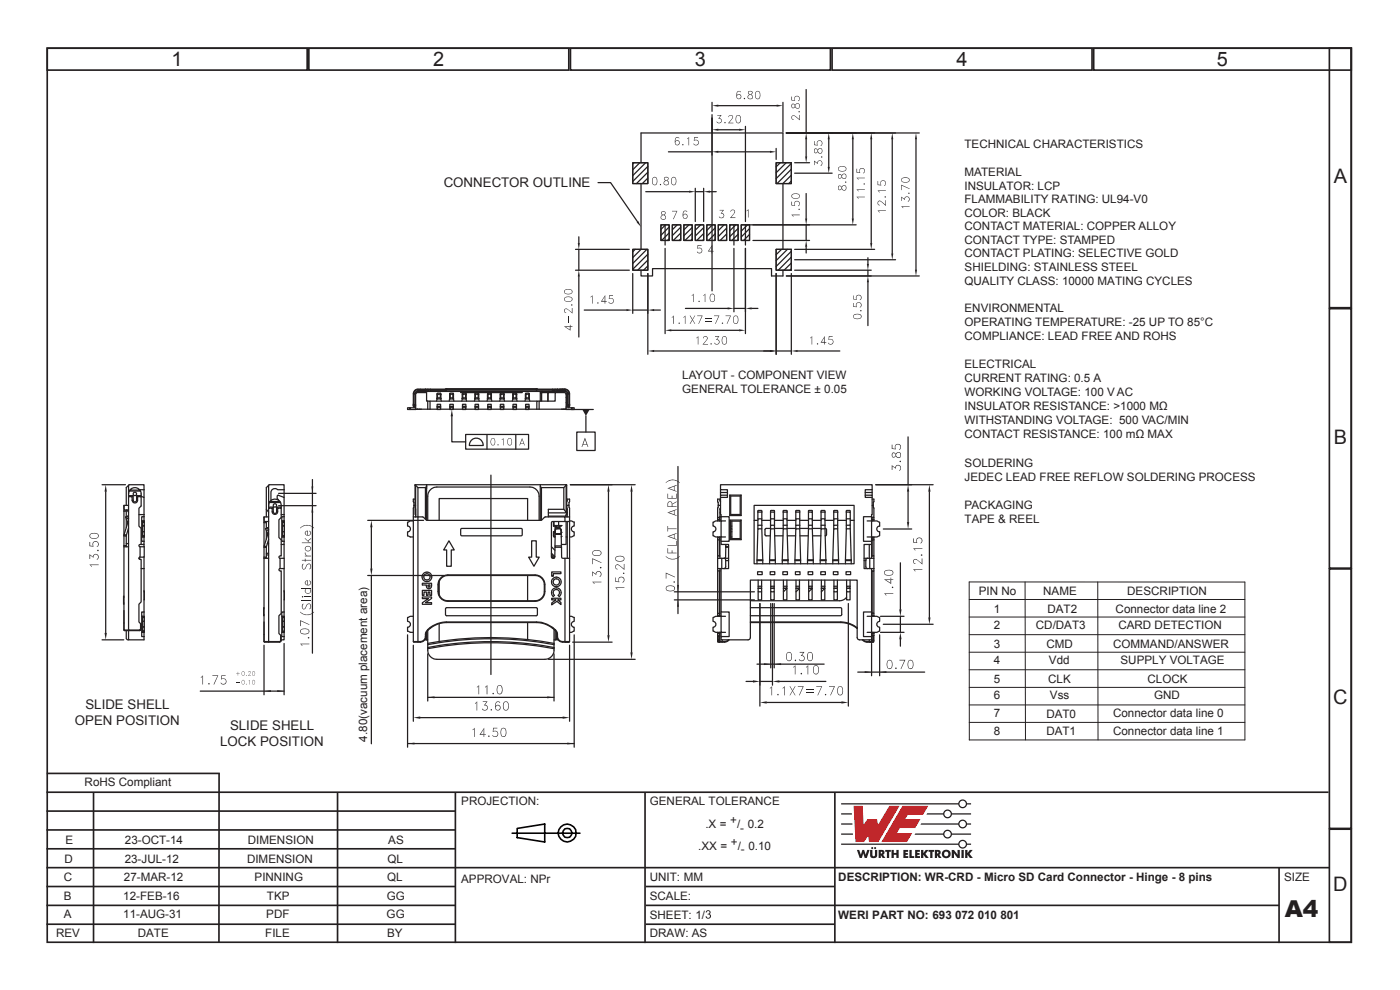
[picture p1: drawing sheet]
<svg xmlns="http://www.w3.org/2000/svg" width="297mm" height="210mm" viewBox="0 0 297 210" stroke-linecap="round" stroke-linejoin="round" font-family="sans-serif">
<defs><g id="words">
<text font-size="4.9" fill="#231f20" x="272.6" y="194.5">A4</text>
<g font-size="4.2" fill="#231f20">
<text x="36.4" y="14">1</text>
<text x="91.9" y="14">2</text>
<text x="147.4" y="14">3</text>
<text x="202.9" y="14">4</text>
<text x="258.2" y="14">5</text>
<text x="282.9" y="38.8">A</text>
<text x="282.9" y="94.1">B</text>
<text x="282.8" y="149.3">C</text>
<text x="282.8" y="189">D</text>
</g>
<g font-size="2.8" fill="#231f20">
<text x="94.1" y="39.6">CONNECTOR OUTLINE</text>
<text x="15.9" y="153.8">OPEN POSITION</text>
<text x="18.1" y="150.4">SLIDE SHELL</text>
<text x="48.8" y="154.8">SLIDE SHELL</text>
<text x="46.7" y="158.2">LOCK POSITION</text>
</g>
<g font-size="2.5" fill="#231f20">
<text x="204.6" y="31.4">TECHNICAL CHARACTERISTICS</text>
<text x="204.6" y="37.3">MATERIAL</text>
<text x="204.6" y="40.2">INSULATOR: LCP</text>
<text x="204.6" y="43.1">FLAMMABILITY RATING: UL94-V0</text>
<text x="204.6" y="46">COLOR: BLACK</text>
<text x="204.6" y="48.8">CONTACT MATERIAL: COPPER ALLOY</text>
<text x="204.6" y="51.7">CONTACT TYPE: STAMPED</text>
<text x="204.6" y="54.6">CONTACT PLATING: SELECTIVE GOLD</text>
<text x="204.6" y="57.5">SHIELDING: STAINLESS STEEL</text>
<text x="204.6" y="60.4">QUALITY CLASS: 10000 MATING CYCLES</text>
<text x="204.6" y="66.2">ENVIRONMENTAL</text>
<text x="204.6" y="69.2">OPERATING TEMPERATURE: -25 UP TO 85°C</text>
<text x="204.6" y="72.2">COMPLIANCE: LEAD FREE AND ROHS</text>
<text x="144.7" y="80.4">LAYOUT - COMPONENT VIEW</text>
<text x="144.7" y="83.4">GENERAL TOLERANCE ± 0.05</text>
<text x="204.6" y="78.1">ELECTRICAL</text>
<text x="204.6" y="81.1">CURRENT RATING: 0.5 A</text>
<text x="204.6" y="84">WORKING VOLTAGE: 100 V AC</text>
<text x="204.6" y="87">INSULATOR RESISTANCE: &gt;1000 MΩ</text>
<text x="204.6" y="90">WITHSTANDING VOLTAGE: 500 VAC/MIN</text>
<text x="204.6" y="92.9">CONTACT RESISTANCE: 100 mΩ MAX</text>
<text x="204.6" y="99">SOLDERING</text>
<text x="204.6" y="102">JEDEC LEAD FREE REFLOW SOLDERING PROCESS</text>
<text x="204.6" y="107.9">PACKAGING</text>
<text x="204.6" y="110.9">TAPE &amp; REEL</text>
<text x="207.6" y="126.1">PIN No</text>
<text x="210.9" y="130">1</text>
<text x="221.3" y="126.1">NAME</text>
<text x="222.2" y="130">DAT2</text>
<text x="236.7" y="130">Connector data line 2</text>
<text x="239.1" y="126.1">DESCRIPTION</text>
<text x="210.9" y="133.4">2</text>
<text x="210.9" y="137.4">3</text>
<text x="219.8" y="133.4">CD/DAT3</text>
<text x="222" y="137.4">CMD</text>
<text x="236.1" y="137.4">COMMAND/ANSWER</text>
<text x="237.3" y="133.4">CARD DETECTION</text>
<text x="210.9" y="140.9">4</text>
<text x="222.5" y="140.9">Vdd</text>
<text x="237.7" y="140.9">SUPPLY VOLTAGE</text>
<text x="210.9" y="144.9">5</text>
<text x="210.9" y="148.3">6</text>
<text x="222.4" y="144.9">CLK</text>
<text x="222.7" y="148.3">Vss</text>
<text x="243.4" y="144.9">CLOCK</text>
<text x="244.8" y="148.3">GND</text>
<text x="210.9" y="152">7</text>
<text x="210.9" y="156">8</text>
<text x="222" y="156">DAT1</text>
<text x="222" y="152.4">DAT0</text>
<text x="236.1" y="152">Connector data line 0</text>
<text x="236.1" y="156">Connector data line 1</text>
<text x="77.9" y="157.3" transform="rotate(-90 77.9 157.3)">4.80(vacuum placement area)</text>
<text x="17.9" y="166.8">RoHS Compliant</text>
<text x="97.8" y="170.8">PROJECTION:</text>
<text x="137.8" y="170.8">GENERAL TOLERANCE</text>
<text x="13.9" y="179">E</text>
<text x="26.5" y="179">23-OCT-14</text>
<text x="52.6" y="179">DIMENSION</text>
<text x="82.4" y="179">AS</text>
<text x="149.6" y="175.6">.X =</text>
<text x="154.9" y="174.8">+</text>
<text x="155.1" y="179.4">+</text>
<text x="156.4" y="175.6">/ 0.2</text>
<text x="157.1" y="176.4">-</text>
<text x="13.7" y="183.1">D</text>
<text x="26.5" y="183.1">23-JUL-12</text>
<text x="52.4" y="183.1">DIMENSION</text>
<text x="82.2" y="183.1">QL</text>
<text x="148.1" y="180.2">.XX =</text>
<text x="156.5" y="180.2">/ 0.10</text>
<text x="157.2" y="181">-</text>
<text x="13.5" y="186.8">C</text>
<text x="13.5" y="190.9">B</text>
<text x="26.2" y="190.9">12-FEB-16</text>
<text x="26.3" y="186.8">27-MAR-12</text>
<text x="54" y="186.8">PINNING</text>
<text x="56.6" y="190.9">TKP</text>
<text x="82" y="190.9">GG</text>
<text x="82.1" y="186.8">QL</text>
<text x="97.8" y="187.3">APPROVAL: NPr</text>
<text x="137.8" y="186.8">UNIT: MM</text>
<text x="137.8" y="190.9">SCALE:</text>
<text x="177.8" y="186.8">DESCRIPTION: WR-CRD - Micro SD Card Connector - Hinge - 8 pins</text>
<text x="272.4" y="186.8">SIZE</text>
<text x="13.5" y="194.8">A</text>
<text x="26.1" y="194.8">11-AUG-31</text>
<text x="56.5" y="194.8">PDF</text>
<text x="82" y="194.8">GG</text>
<text x="137.8" y="194.8">SHEET: 1/</text>
<text x="177.8" y="194.8">WERI PART NO: 693 072 010 801</text>
<text x="11.9" y="198.8">REV</text>
<text x="29.2" y="198.8">DATE</text>
<text x="56.3" y="198.8">FILE</text>
<text x="82.1" y="198.8">BY</text>
<text x="137.8" y="198.8">DRAW: AS</text>
</g>
</g></defs>
<!-- layer: Calque 1 -->
<g fill="none" stroke="#231f20" stroke-width=".35">
<path d="M10 10.2h276.7v189.7h-276.7zM10 10.2h55.2v4.7h-55.2zM65.5 10.2h55.2v4.7h-55.2zM121 10.2h55.2v4.7h-55.2zM176.5 10.2h55.2v4.7h-55.2zM232 10.2h54.7v4.7h-54.7zM282 10.2h4.7v55.1h-4.7zM282 65.5h4.7v55h-4.7zM282 120.7h4.7v55h-4.7zM9.8 168h272M9.8 172h86.7M9.8 176h86.7"/>
<path d="M19.8 168v32M46.5 164l-.1 36M71.6 168v32M96.6 168v32M136.8 168v32M177.1 168v32M282 175.9h4.7v24h-4.7zM9.8 192h86.7M9.8 196h86.7M9.8 180h86.7M9.8 184h272.2M9.8 188h86.7"/>
<path d="M137 192h134.3M137 196h40.1M137 188h40.1M271.3 184v16"/>
</g>
<path d="M149.9 193.2a.47 .47 0 0 1 .7 0 .47 .47 0 0 1-.1 .7 .55 .55 0 0 1 0 1 .55 .55 0 0 1-.8-.5h.2a.36 .36 0 0 0 .4 .3 .36 .36 0 0 0 .3-.5 .36 .36 0 0 0-.5-.2v-.2a.31 .31 0 0 0 .4-.2 .31 .31 0 0 0-.3-.4 .31 .31 0 0 0-.3 .4l-.2-.1z" fill="#231f20"/>
<g fill="none" stroke="#000" stroke-width=".34">
<path d="M108.6 176.7h14.4M109.7 175.7l5.9-.9v3.8l-5.9-.9z"/>
<circle cx="120.3" cy="176.7" r="1.88"/>
<circle cx="120.3" cy="176.7" r="1.02"/>
</g>
<path d="M9.9 164.1h36.7" fill="none" stroke="#231f20" stroke-width=".35"/>
<g fill="#ee1d23">
<path d="M181.1 170.9h1.9l.2 4 .9-1.2h2l.2 1.3 2.4-4.1h2.1l-4.5 7.7h-1.9l-.2-1.3-.9 1.3h-1.8z"/>
<path d="M191.4 170.9h5.5l-1.1 1.9h-3.2l-.6 .9h3.3l-1.1 1.9h-3.3l-.6 1.1h3.2l-1.1 1.9h-5.4z"/>
</g>
<g fill="#231f20">
<path d="M181.8 180.3h.5l.3 1 .3-1h.4l.3 1 .4-1h.5l-.6 1.7h-.5l-.3-1-.3 1h-.4z"/>
<path d="M184.6 180.3h.5v1.2l.2 .1 .3-.1v-1.2h.5v1.1a.76 .76 0 0 1-.8 .6 .76 .76 0 0 1-.7-.6z"/>
<path d="M187.8 180.3h1.2v.4h-.4v1.3h-.5l.1-1.3h-.4z"/>
<path d="M189.1 180.3h.5v.6h.6v-.6h.5l-.1 1.7h-.4v-.7h-.6v.7h-.5z"/>
<path d="M191.6 180.3h1.1v.4h-.6v.2h.5v.4h-.5v.3h.6v.4h-1.1z"/>
<path d="M192.9 180.3h.5v1.3h.5v.4h-1z"/>
<path d="M194.1 180.3h1v.4h-.5v.2h.5v.4h-.5v.3h.6v.4h-1.1z"/>
<path d="M195.4 180.3h.5v.7l.5-.7h.6l-.7 .8 .7 .9h-.6l-.5-.7v.7h-.5z"/>
<path d="M197 180.3h1.2v.4h-.4v1.3h-.5v-1.3h-.3z"/>
<path d="M201.9 180.3h.5l.8 1-.1-1h.5v1.7h-.5l-.7-1.1v1.1h-.5z"/>
<path d="M204 180.3h.5v1.7h-.5z"/>
<path d="M204.7 180.3h.5v.7l.5-.7h.6l-.6 .8 .7 .9h-.6l-.6-.7v.7h-.5z"/>
<circle cx="185" cy="179.9" r=".22"/>
<circle cx="185.7" cy="179.9" r=".22"/>
</g>
<g fill="#231f20">
<path d="M186.9 180.7v.3h.2v-.2zM186.4 180.3h.5a.55 .55 0 0 1 .7 .3 .55 .55 0 0 1-.3 .7l.5 .7h-.5l-.4-.6v.6h-.5z" fill-rule="evenodd"/>
<path d="M198.8 180.7v.3h.2l.1-.2zM198.3 180.3h.6a.55 .55 0 0 1 .6 .3 .55 .55 0 0 1-.2 .7l.4 .7h-.5l-.4-.6v.6h-.5z" fill-rule="evenodd"/>
<path d="M200.3 181.2a.5 .5 0 0 0 1 0 .5 .5 0 0 0-1 0zM199.8 181.1a.95 .95 0 0 1 1.9 0 .95 .95 0 0 1-1.9 0z" fill-rule="evenodd"/>
</g>
<path d="M178.4 176.9h2.6M178.4 174.8h2.4M178.4 172.6h2.3" fill="none" stroke="#231f20" stroke-width=".27"/>
<g fill="#231f20">
<path d="M178.4 170.4h24.9a.94 .94 0 0 1 .9-.8 .94 .94 0 0 1 1 .8h.8v.2h-.8a.94 .94 0 0 1-1 .9 .94 .94 0 0 1-.9-.9h-24.9zM203.5 170.5a.7 .7 0 0 1 1.4 0 .7 .7 0 0 1-1.4 0z" fill-rule="evenodd"/>
<path d="M196.7 172.5h3.4a.94 .94 0 0 1 .9-.8 .94 .94 0 0 1 1 .8h4v.3h-4a.94 .94 0 0 1-1 .8 .94 .94 0 0 1-.9-.8h-3.6zM200.3 172.6a.7 .7 0 0 1 1.4 0 .7 .7 0 0 1-1.4 0z" fill-rule="evenodd"/>
<path d="M195.4 174.7h7.9a.94 .94 0 0 1 .9-.9 .94 .94 0 0 1 1 .9h.8v.2h-.8a.94 .94 0 0 1-1 .8 .94 .94 0 0 1-.9-.8h-8zM203.5 174.8a.7 .7 0 0 1 1.4 0 .7 .7 0 0 1-1.4 0z" fill-rule="evenodd"/>
<path d="M194.2 176.8h5.9a.94 .94 0 0 1 .9-.8 .94 .94 0 0 1 1 .8h4v.3h-4a.94 .94 0 0 1-1 .8 .94 .94 0 0 1-.9-.8h-6.1zM200.3 176.9a.7 .7 0 0 1 1.4 0 .7 .7 0 0 1-1.4 0z" fill-rule="evenodd"/>
<path d="M178.4 178.9h24.9a.94 .94 0 0 1 .9-.8 .94 .94 0 0 1 1 .8h.8v.3h-.8a.94 .94 0 0 1-1 .8 .94 .94 0 0 1-.9-.8h-24.9zM203.5 179.1a.7 .7 0 0 1 1.4 0 .7 .7 0 0 1-1.4 0z" fill-rule="evenodd"/>
</g>
<path d="M205.6 123.4l58.5 .1v33.5h-58.5zM205.6 127.2h58.5M205.6 130.9h58.5M205.6 134.6h58.5M205.6 138.3h58.5M217.5 123.4v33.6M232.9 123.4v33.6M205.6 142.1h58.5M205.6 145.8h58.5M205.6 149.5h58.5M205.6 153.2h58.5" fill="none" stroke="#231f20" stroke-width=".21"/>
<g fill="none" stroke="#231f20" stroke-width=".26">
<path d="M134.2 34.5h3.2v4.4h-3.2zM136 38.9v14M151.1 24.3v37.4M164.7 34.5h3.2v4.4h-3.2zM166.1 34.5v-6.3h-30.1v6.3M166.1 38.9v14M134.2 52.9h3.2v4.4h-3.2zM136 57.3v1.2h2.4v-1.5h25.3v1.5h2.4v-1.2M140.2 47.7h1.8v3.3h-1.8zM141.1 47.7v4.3M142.6 47.7h1.8v3.3h-1.8zM145.1 47.7h1.8v3.3h-1.8z"/>
<path d="M147.5 47.7h1.8v3.3h-1.8zM149.9 47.7h1.8v3.3h-1.8zM152.4 47.7h1.7v3.3h-1.7zM154.8 47.7h1.8v3.3h-1.8zM155.7 47.7v4.3M155.7 52.7v13.4M157.3 47.7h1.7v3.3h-1.7zM158.1 47.7v4.3M158.1 52.7v13.4M164.7 52.9h3.2v4.4h-3.2zM145.4 65.4h9M155.7 65.4h2.4"/>
<path d="M159.5 65.4h1.3"/>
</g>
<g fill="#231f20">
<path d="M158.1 65.4l1.4-.2v.4z"/>
<path d="M154.4 65.2l1.3 .2-1.3 .2z"/>
<path d="M146.7 62.6l.5-.3-.3 .4-.2 .1z" fill-rule="evenodd"/>
<path d="M149.2 62.6l.4-.3-.2 .4-.2 .1z" fill-rule="evenodd"/>
<path d="M150.8 62.4h.4l-.5 .3v1l.3 .3h-.2l-.2-.7z" fill-rule="evenodd"/>
<path d="M150.8 62.4a.53 .53 0 0 1 .8 .2 1.38 1.38 0 0 1-.2 1.4h-.6h.4l.3-.3v-1l-.3-.3z" fill-rule="evenodd"/>
</g>
<g fill="#231f20">
<path d="M147.2 62.3v1.8h-.1z"/>
<path d="M148.2 63.9l.2-.1v.2l-.1 .1z"/>
<path d="M149.6 62.3v1.8h-.1z"/>
</g>
<path d="M141.1 52.7v18.1M158.1 52.7v18.1M142.4 70.1h14.4" fill="none" stroke="#231f20" stroke-width=".26"/>
<g fill="#231f20">
<path d="M156.8 69.8l1.3 .3-1.3 .2z"/>
<path d="M141.1 70.1l1.3-.3v.5z"/>
<path d="M143 66.9v1.8h-.2v-1.5z"/>
<path d="M145.4 66.9v1.8h-.1z"/>
<path d="M146.8 67.8l-.4 .9h-.1z"/>
<path d="M147.4 66.9h.1l-.5 .9z"/>
<path d="M142.5 67.3l.5-.4-.5 .5z" fill-rule="evenodd"/>
<path d="M144 68.4l.2 .1-.1 .2-.2-.1z" fill-rule="evenodd"/>
<path d="M145 67.3l.4-.4-.4 .5z" fill-rule="evenodd"/>
<path d="M146.3 66.9h.1l1.1 1.8z" fill-rule="evenodd"/>
<path d="M147.9 66.9h1.2l-.8 1.8h-.2l.8-1.6h-1z" fill-rule="evenodd"/>
<path d="M151.5 66.9h1.1l-.8 1.8h-.1l.7-1.6h-.9z" fill-rule="evenodd"/>
<path d="M153.2 68.4l.2 .1-.1 .2-.2-.1z" fill-rule="evenodd"/>
<path d="M153.9 66.9h1.2l-.8 1.8h-.1l.7-1.6h-1z" fill-rule="evenodd"/>
<path d="M155.8 67l.4 .1-.5 .2v1l.3 .3h-.2l-.3-.7z" fill-rule="evenodd"/>
<path d="M155.8 67a.56 .56 0 0 1 .8 .3 1.4 1.4 0 0 1-.2 1.3h-.6l.5-.1 .2-.6-.2-.8z" fill-rule="evenodd"/>
</g>
<g fill="#231f20">
<path d="M149.6 68.2h1.3v.1h-1.3z"/>
<path d="M149.6 67.5h1.3v.1h-1.3z"/>
</g>
<path d="M151.1 21.7v1.9M152.4 22.4h12.4M166.1 21.7v6.2" fill="none" stroke="#231f20" stroke-width=".26"/>
<g fill="#231f20">
<path d="M164.8 22.2l1.3 .2-1.3 .2z"/>
<path d="M151.1 22.4l1.3-.2v.4z"/>
<path d="M156.3 20.2l.5-.1z" fill-rule="evenodd"/>
<path d="M156.5 20a.54 .54 0 0 1 .8 .5 .54 .54 0 0 1-.8 .5l.5-.2 .2-.3a.58 .58 0 0 0-.7-.5z" fill-rule="evenodd"/>
<path d="M156.9 19.4h.2l.1 .2z" fill-rule="evenodd"/>
<path d="M156.5 19.4h.6h-.4l-.3 .2v1.1l.3 .2-.2 .1a1.33 1.33 0 0 1 0-1.6z" fill-rule="evenodd"/>
<path d="M157.9 20.8l.2 .1-.1 .1h-.2z" fill-rule="evenodd"/>
<path d="M159.2 20.1a.48 .48 0 0 1 .5 .4 .48 .48 0 0 1-.4 .5h-.5l.5-.1 .3-.2-.1-.4z" fill-rule="evenodd"/>
<path d="M158.8 19.4h.5l-.5 .2v.2l.3 .2-.3-.1z" fill-rule="evenodd"/>
<path d="M158.8 19.4a.57 .57 0 0 1 .9 .3l-.2 .3a.63 .63 0 0 0-.7 .9h.2l-.2 .1a.59 .59 0 0 1-.1-.7 .59 .59 0 0 1 .5-.3l.3-.2v-.3z" fill-rule="evenodd"/>
<path d="M160.4 19.4h.4l-.4 .2v1.1l.3 .2-.3 .1-.2-.7z" fill-rule="evenodd"/>
<path d="M160.4 19.4a.56 .56 0 0 1 .8 .2 1.4 1.4 0 0 1-.2 1.4h-.6l.6-.1 .2-.6-.2-.8z" fill-rule="evenodd"/>
</g>
<path d="M151.1 25v3.2M152.4 27.5h4.4M158.1 26.8v20.2" fill="none" stroke="#231f20" stroke-width=".26"/>
<g fill="#231f20">
<path d="M156.8 27.3l1.3 .2-1.3 .2z"/>
<path d="M151.1 27.5l1.3-.2v.4z"/>
<path d="M152 25.8l.4 .2-.2 .1z" fill-rule="evenodd"/>
<path d="M152.2 24.4h.9l-.5 .6a.59 .59 0 0 1 .5 .9 .59 .59 0 0 1-.9 .2 .62 .62 0 0 0 .8-.5l-.1-.3-.5-.1 .5-.7h-.7z" fill-rule="evenodd"/>
<path d="M153.8 25.9l.1 .1-.1 .2-.1-.1z" fill-rule="evenodd"/>
<path d="M154.7 24.5h.5l-.5 .1-.2 .2z" fill-rule="evenodd"/>
<path d="M154.7 24.5l.5-.1 .3 .3a1.75 1.75 0 0 1-.8 1.3h.9v.2h-1.2a1.95 1.95 0 0 0 1-1.5l-.2-.2z" fill-rule="evenodd"/>
<path d="M156.3 24.5h.4l-.5 .2v1.1l.3 .2-.2 .1-.3-.7z" fill-rule="evenodd"/>
<path d="M156.3 24.5a.56 .56 0 0 1 .8 .2 1.4 1.4 0 0 1-.2 1.4h-.6l.6-.1 .2-.6-.2-.8z" fill-rule="evenodd"/>
</g>
<path d="M141.8 32.2h9.3M151.1 25v7.9M152.4 32.2h10.9M164.7 31.5v2.3" fill="none" stroke="#231f20" stroke-width=".26"/>
<g fill="#231f20">
<path d="M163.3 32l1.4 .2-1.4 .2z"/>
<path d="M151.1 32.2l1.3-.2v.4z"/>
<path d="M146.2 29.1v1.7h-.1z"/>
<path d="M147.3 29.7h.7z"/>
<path d="M143.3 29.9h.4z" fill-rule="evenodd"/>
<path d="M143.4 29.8a.54 .54 0 0 1 .8 .5 .54 .54 0 0 1-.8 .5l.6-.2 .1-.4a.6 .6 0 0 0-.7-.4z" fill-rule="evenodd"/>
<path d="M143.8 29.2h.2l.1 .2z" fill-rule="evenodd"/>
<path d="M143.4 29.2h.6h-.4l-.3 .2v1.1l.3 .2-.2 .1a1.33 1.33 0 0 1 0-1.6z" fill-rule="evenodd"/>
<path d="M144.8 30.6h.2l-.1 .2-.2-.1z" fill-rule="evenodd"/>
<path d="M145.8 29.4l.4-.3-.3 .3-.1 .1z" fill-rule="evenodd"/>
<path d="M147.1 30.5l.4 .2-.2 .1z" fill-rule="evenodd"/>
<path d="M147.8 29.8l.2-.1a.63 .63 0 0 1 .1 .9 .63 .63 0 0 1-.8 .2 .56 .56 0 0 0 .7-.3 .56 .56 0 0 0-.2-.7z" fill-rule="evenodd"/>
<path d="M147.3 29.1h.8v.1h-.7l-.1 .5h.7l-.8 .2z" fill-rule="evenodd"/>
</g>
<path d="M166.8 28.2h14.8M180.9 29.5v16.9M158.8 47.7h22.8" fill="none" stroke="#231f20" stroke-width=".26"/>
<g fill="#231f20">
<path d="M180.7 46.4h.4l-.2 1.3z"/>
<path d="M180.9 28.2l.2 1.3h-.4z"/>
<path d="M178.6 39.5l.6-.2a.64 .64 0 0 1 .3 1l-.2-.8h-.5l-.2 .3z" fill-rule="evenodd"/>
<path d="M177.9 39.7l.2 .5h.2l.2-.3-.1 .4h-.5z" fill-rule="evenodd"/>
<path d="M177.9 39.5a.62 .62 0 0 1 .8 .6l.5 .2 .2-.3v.3a.71 .71 0 0 1-1-.7l-.4-.1-.1 .8z" fill-rule="evenodd"/>
<path d="M179.3 38.6l.2-.1 .1 .2-.2 .1z" fill-rule="evenodd"/>
<path d="M178.6 37.1a.5 .5 0 0 1 .5-.3 .5 .5 0 0 1 .5 .4l-.1 .6-.1-.7-.4-.2-.4 .5z" fill-rule="evenodd"/>
<path d="M177.9 37.3l.2 .5 .2-.1 .2-.3-.1 .4h-.5z" fill-rule="evenodd"/>
<path d="M177.9 37a.62 .62 0 0 1 .8 .7l.5 .1 .2-.3v.4a.71 .71 0 0 1-1-.8h-.4l-.1 .7z" fill-rule="evenodd"/>
<path d="M177.9 35.7l.2 .5h1.1l.2-.3 .1 .2-.7 .3-.7-.1-.2-.2z" fill-rule="evenodd"/>
<path d="M177.9 35.5l.2-.2a1.4 1.4 0 0 1 1.4 .2v.6l-.1-.5-.6-.2-.8 .2-.1 .5z" fill-rule="evenodd"/>
</g>
<path d="M134.2 58v8.5M137.4 58v8.5M123.9 65.8h9M134.2 65.8h3.2M138.8 65.8h1.3" fill="none" stroke="#231f20" stroke-width=".26"/>
<g fill="#231f20">
<path d="M137.4 65.8l1.4-.2v.4z"/>
<path d="M132.9 65.6l1.3 .2-1.3 .2z"/>
<path d="M125.7 62.6v1.8h-.1z"/>
<path d="M129.3 63.3h.7z"/>
<path d="M125.3 63l.4-.4-.2 .4-.2 .1z" fill-rule="evenodd"/>
<path d="M126.8 64.1l.2 .1-.1 .2-.2-.1z" fill-rule="evenodd"/>
<path d="M128.4 62.6l-.7 1.3h1v.1h-.3v.4h-.1v-.4h-.8z" fill-rule="evenodd"/>
<path d="M128.4 62.6v1.3h-.7h.6z" fill-rule="evenodd"/>
<path d="M129.1 64l.4 .3h-.2z" fill-rule="evenodd"/>
<path d="M129.7 63.3h.3a.63 .63 0 0 1 .1 .9 .63 .63 0 0 1-.8 .1 .56 .56 0 0 0 .7-.2 .56 .56 0 0 0-.1-.7z" fill-rule="evenodd"/>
<path d="M129.2 62.6h.8v.2h-.7v.5h.7l-.8 .1z" fill-rule="evenodd"/>
</g>
<path d="M164.7 58v17.2M167.9 58v17.2M162 74.5h1.3M164.7 74.5h3.2M169.2 74.5h9" fill="none" stroke="#231f20" stroke-width=".26"/>
<g fill="#231f20">
<path d="M163.3 74.2l1.4 .3-1.4 .2z"/>
<path d="M167.9 74.5l1.3-.3v.5z"/>
<path d="M172.3 71.3v1.8h-.1z"/>
<path d="M175.9 72h.7z"/>
<path d="M171.9 71.7l.4-.4-.2 .4-.2 .1z" fill-rule="evenodd"/>
<path d="M173.4 72.8l.2 .1-.1 .2-.2-.1z" fill-rule="evenodd"/>
<path d="M175 71.3l-.7 1.2h1v.2h-.3v.4h-.1v-.4h-.8z" fill-rule="evenodd"/>
<path d="M175 71.3v1.2h-.7h.6z" fill-rule="evenodd"/>
<path d="M175.7 72.7l.4 .3h-.3z" fill-rule="evenodd"/>
<path d="M176.3 72h.3a.64 .64 0 0 1 .1 .8 .64 .64 0 0 1-.9 .2 .59 .59 0 0 0 .7-.1 .59 .59 0 0 0 .1-.8z" fill-rule="evenodd"/>
<path d="M175.8 71.3h.8v.1h-.7v.6h.7l-.8 .1z" fill-rule="evenodd"/>
</g>
<path d="M137.4 58v17.2M164.7 58v17.2M138.8 74.5h24.5" fill="none" stroke="#231f20" stroke-width=".26"/>
<g fill="#231f20">
<path d="M163.3 74.2l1.4 .3-1.4 .2z"/>
<path d="M137.4 74.5l1.4-.3v.5z"/>
<path d="M148.1 71.3v1.8h-.1z"/>
<path d="M147.7 71.7l.4-.4-.2 .4-.2 .1z" fill-rule="evenodd"/>
<path d="M149.2 71.5l.6-.1-.5 .1-.2 .3z" fill-rule="evenodd"/>
<path d="M149.3 71.4l.5-.1 .3 .4a1.96 1.96 0 0 1-.8 1.3h.9v.1h-1.2a1.95 1.95 0 0 0 1-1.4l-.2-.3z" fill-rule="evenodd"/>
<path d="M150.8 72.8l.2 .1-.1 .2-.2-.1z" fill-rule="evenodd"/>
<path d="M151.5 72.7l.4 .3h-.2z" fill-rule="evenodd"/>
<path d="M151.7 71.3h.9l-.5 .7a.59 .59 0 0 1 .5 .8 .59 .59 0 0 1-.9 .2 .62 .62 0 0 0 .8-.5l-.1-.3-.5-.1 .5-.7h-.7z" fill-rule="evenodd"/>
<path d="M153.3 71.4h.5l-.5 .3v1l.3 .3h-.3l-.2-.7z" fill-rule="evenodd"/>
<path d="M153.3 71.4a.53 .53 0 0 1 .9 .3 1.4 1.4 0 0 1-.2 1.3h-.7l.6-.1 .2-.6-.2-.8z" fill-rule="evenodd"/>
</g>
<path d="M122.1 52.9h11.4M122.1 57.3h11.4M122.8 50.2v1.4M122.8 52.9v4.4M122.8 58.6v12.9" fill="none" stroke="#231f20" stroke-width=".26"/>
<g fill="#231f20">
<path d="M122.6 51.6h.4l-.2 1.3z"/>
<path d="M122.8 57.3l.2 1.3h-.4z"/>
<path d="M119.7 69.2l1.2 .7v-1l.1 .3h.4v.1h-.4v.8z" fill-rule="evenodd"/>
<path d="M119.7 69.2h1.2v.7v-.6z" fill-rule="evenodd"/>
<path d="M119.8 65.8l.1 .4 .2 .2-.3-.2z" fill-rule="evenodd"/>
<path d="M119.8 65.6l.2-.2a1.77 1.77 0 0 1 1.3 .9v-1h.1v1.2a2.13 2.13 0 0 0-1.4-.9l-.2 .6z" fill-rule="evenodd"/>
<path d="M121.1 64.6h.3v.1l-.2 .1z" fill-rule="evenodd"/>
<path d="M119.8 63.4l.1 .3 .1 .1h1.1l.2-.3 .1 .3a1.41 1.41 0 0 1-1.6 0z" fill-rule="evenodd"/>
<path d="M119.8 63.1a1.37 1.37 0 0 1 1.6 .1v.6l-.1-.6-.2-.1h-1.1l-.1 .1-.1 .6z" fill-rule="evenodd"/>
<path d="M119.8 61.8l.2 .5h1.1l.2-.3 .1 .2-.7 .2h-.7l-.2-.2z" fill-rule="evenodd"/>
<path d="M119.8 61.6a1.37 1.37 0 0 1 1.6 0v.6l-.1-.6-.2-.1h-1.1l-.1 .1-.1 .6z" fill-rule="evenodd"/>
</g>
<path d="M120.6 67h.1v1.5h-.1z" fill="#231f20"/>
<path d="M159.7 51h12M159.7 47.7h12M171 41v5.4M171 47.7v3.3M171 52.3v1.4" fill="none" stroke="#231f20" stroke-width=".26"/>
<g fill="#231f20">
<path d="M171 51l.2 1.3h-.4z"/>
<path d="M170.8 46.4h.4l-.2 1.3z"/>
<path d="M167.9 45.5h1.8v.2h-1.6z"/>
<path d="M168.6 42.8l-.1 .7z"/>
<path d="M167.9 45.5l.5 .5z" fill-rule="evenodd"/>
<path d="M169.4 44.4l.2-.1 .1 .2h-.2z" fill-rule="evenodd"/>
<path d="M169.6 43.3v.3l-.3 .2z" fill-rule="evenodd"/>
<path d="M168.6 42.8a.62 .62 0 0 1 .8-.1 .62 .62 0 0 1 .2 .9 .55 .55 0 0 0-.3-.8 .55 .55 0 0 0-.7 .3z" fill-rule="evenodd"/>
<path d="M167.9 42.8h.1v.7h.5l.1-.7 .1 .9-.8-.1z" fill-rule="evenodd"/>
<path d="M168 41.5l.3 .5h1l.3-.3v.2l-.7 .3-.7-.1-.2-.2z" fill-rule="evenodd"/>
<path d="M168 41.3l.2-.2a1.38 1.38 0 0 1 1.4 .2v.6v-.4l-.3-.3h-1l-.3 .3v.4z" fill-rule="evenodd"/>
</g>
<path d="M147.5 39.9v7.1M149.3 39.9v7.1M137 40.7h9.2M147.5 40.7h1.8M150.6 40.7h1.3" fill="none" stroke="#231f20" stroke-width=".26"/>
<g fill="#231f20">
<path d="M149.3 40.7l1.3-.3v.5z"/>
<path d="M146.2 40.4l1.3 .3-1.3 .2z"/>
<path d="M138.6 37.6h.4l-.5 .3v1l.3 .3h-.2l-.3-.7z" fill-rule="evenodd"/>
<path d="M138.6 37.6a.53 .53 0 0 1 .8 .3 1.4 1.4 0 0 1-.2 1.3h-.6l.6-.1 .1-.6-.1-.8z" fill-rule="evenodd"/>
<path d="M140.1 39l.1 .1v.2l-.2-.1z" fill-rule="evenodd"/>
<path d="M141.4 38.3l.4 .2v.6l-.2 .2-.7-.1 .8-.1v-.5z" fill-rule="evenodd"/>
<path d="M140.9 37.6h.6l-.5 .2v.3l.3 .1-.4-.1z" fill-rule="evenodd"/>
<path d="M140.9 37.6a.55 .55 0 0 1 .9 .4l-.1 .2a.65 .65 0 0 0-.7 .9l.2 .1h-.3a.57 .57 0 0 1-.1-.6 .57 .57 0 0 1 .6-.4l.3-.1v-.4z" fill-rule="evenodd"/>
<path d="M142.6 37.6h.4l-.4 .3v1l.3 .3h-.3a1.44 1.44 0 0 1 0-1.6z" fill-rule="evenodd"/>
<path d="M142.6 37.6a.53 .53 0 0 1 .8 .3 1.4 1.4 0 0 1-.2 1.3h-.6l.6-.1 .2-.6-.2-.8z" fill-rule="evenodd"/>
</g>
<path d="M166.8 58.5h18M168.6 57.3h16.2M184.1 54.7v1.3M184.1 57.3v1.2M184.1 59.9v9.2" fill="none" stroke="#231f20" stroke-width=".26"/>
<g fill="#231f20">
<path d="M183.9 56h.4l-.2 1.3z"/>
<path d="M184.1 58.5l.2 1.4h-.4z"/>
<path d="M181.7 64.3l-.1 .8z"/>
<path d="M181.7 62.8l-.1 .7z"/>
<path d="M181.1 67.1l.2 .4h1.1l.2-.3 .1 .3-.7 .2-.7-.1-.2-.1z" fill-rule="evenodd"/>
<path d="M181.1 66.8a1.36 1.36 0 0 1 1.6 .1v.6l-.1-.6-.6-.2-.8 .2-.1 .6z" fill-rule="evenodd"/>
<path d="M182.5 65.9l.2-.1 .1 .2-.2 .1z" fill-rule="evenodd"/>
<path d="M182.6 64.8l.1 .3-.3 .2z" fill-rule="evenodd"/>
<path d="M181.7 64.3a.63 .63 0 0 1 .8-.1 .63 .63 0 0 1 .2 .9 .58 .58 0 0 0-.2-.7 .58 .58 0 0 0-.7-.1l-.1 .3z" fill-rule="evenodd"/>
<path d="M181 64.3h.1v.7l.5 .1 .1-.8 .1 .9-.8-.1z" fill-rule="evenodd"/>
<path d="M182.6 63.3l.1 .2-.3 .2z" fill-rule="evenodd"/>
<path d="M181.8 62.6a.63 .63 0 0 1 .8 .1 .63 .63 0 0 1 .1 .8l-.1-.2a.49 .49 0 0 0-.3-.6 .49 .49 0 0 0-.6 .3v-.2z" fill-rule="evenodd"/>
<path d="M181 62.7h.1v.7l.5 .1 .1-.7 .1 .8-.8-.1z" fill-rule="evenodd"/>
</g>
<path d="M171 19v9.2M166.8 28.2h4.9M168.6 34.5h3.1M171 29.5v3.7" fill="none" stroke="#231f20" stroke-width=".26"/>
<g fill="#231f20">
<path d="M170.8 33.2h.4l-.2 1.3z"/>
<path d="M171 28.2l.2 1.3h-.4z"/>
<path d="M168.6 20.6l-.1 .7z"/>
<path d="M168 24.8l.1 .4 .3 .2-.4-.1z" fill-rule="evenodd"/>
<path d="M168 24.6l.2-.1a1.75 1.75 0 0 1 1.4 .8v-.9h.1v1.1a1.92 1.92 0 0 0-1.5-.9l-.2 .2v.5z" fill-rule="evenodd"/>
<path d="M169.4 23.7l.2-.1 .1 .1-.2 .1z" fill-rule="evenodd"/>
<path d="M168.7 22.2l.6-.3 .2 .1 .2 .3-.1 .6-.2-.8h-.4l-.3 .4z" fill-rule="evenodd"/>
<path d="M168 22.3l.1 .5 .2 .1 .3-.4v.3l-.3 .2-.3-.1z" fill-rule="evenodd"/>
<path d="M168 22.1a.61 .61 0 0 1 .8 .6l.5 .2 .3-.3v.3a.68 .68 0 0 1-.8 0 .68 .68 0 0 1-.3-.7h-.4l-.1 .7z" fill-rule="evenodd"/>
<path d="M169.6 21v.3l-.3 .2z" fill-rule="evenodd"/>
<path d="M168.7 20.4a.63 .63 0 0 1 .8 .1 .63 .63 0 0 1 .1 .8 .55 .55 0 0 0-.2-.8 .55 .55 0 0 0-.8 .3v-.2z" fill-rule="evenodd"/>
<path d="M167.9 20.5h.1v.7l.5 .1 .1-.7 .1 .8-.8-.1z" fill-rule="evenodd"/>
</g>
<path d="M166.8 28.2h18.7M184.8 29.5v22.1M168.6 52.9h16.9" fill="none" stroke="#231f20" stroke-width=".26"/>
<g fill="#231f20">
<path d="M184.8 28.2l.2 1.3h-.4z"/>
<path d="M184.6 51.6h.4l-.2 1.3z"/>
<path d="M181.7 41.7h1.8v.1z"/>
<path d="M181.7 40.2h1.8v.1z"/>
<path d="M181.7 37.7h1.8v.1z"/>
<path d="M182.4 35.9l-.1 .7z"/>
<path d="M181.7 41.7l.5 .5z" fill-rule="evenodd"/>
<path d="M181.7 40.2l.5 .4z" fill-rule="evenodd"/>
<path d="M183.2 39l.2-.1 .1 .2-.2 .1z" fill-rule="evenodd"/>
<path d="M181.7 37.7l.5 .4z" fill-rule="evenodd"/>
<path d="M183.4 36.4v.2l-.3 .2z" fill-rule="evenodd"/>
<path d="M182.5 35.7a.63 .63 0 0 1 .8 .1 .63 .63 0 0 1 .1 .8 .55 .55 0 0 0-.2-.8 .55 .55 0 0 0-.8 .3v-.2z" fill-rule="evenodd"/>
<path d="M181.7 35.8h.1v.7l.5 .1 .1-.7 .1 .8-.8-.1z" fill-rule="evenodd"/>
</g>
<path d="M166.8 28.2h28.2M194.3 29.5v27.7M166.8 58.5h28.2" fill="none" stroke="#231f20" stroke-width=".26"/>
<g fill="#231f20">
<path d="M194.3 28.2l.2 1.3h-.4z"/>
<path d="M194.1 57.2h.4l-.2 1.3z"/>
<path d="M191.2 43.7h1.8v.1z"/>
<path d="M135.1 47.2l.3-.3 .6 1.2z"/>
<path d="M191.2 43.7l.5 .4z" fill-rule="evenodd"/>
<path d="M192.8 42.4l.1 .2-.3 .2z" fill-rule="evenodd"/>
<path d="M191.2 41.7l.7 .5a.58 .58 0 0 1 .8-.5 .58 .58 0 0 1 .2 .9l-.1-.2a.45 .45 0 0 0-.3-.6 .45 .45 0 0 0-.5 .3v.3l-.7-.5v.7h-.1z" fill-rule="evenodd"/>
<path d="M192.7 40.9h.2l.1 .1-.2 .1z" fill-rule="evenodd"/>
<path d="M191.2 39.2l1.8 .9-1.7-.7v.9h-.1z" fill-rule="evenodd"/>
<path d="M191.3 38.1l.2 .5h1.1l.2-.3 .1 .2a1.43 1.43 0 0 1-1.6 0z" fill-rule="evenodd"/>
<path d="M191.3 37.8a1.16 1.16 0 0 1 1.7 .3l-.1 .4-.1-.6-.2-.1h-1.1l-.1 .1-.1 .6z" fill-rule="evenodd"/>
</g>
<path d="M126.9 38.7h2.6l5.7 8.3" fill="none" stroke="#231f20" stroke-width=".26"/>
<g fill="#231f20">
<path d="M158.8 44.4v1.7h-.1z"/>
<path d="M148.1 52.6h.6z"/>
<path d="M158.4 44.7l.4-.3-.3 .3-.1 .1z" fill-rule="evenodd"/>
<path d="M155.1 44.5l.5 .1h-.3l-.3 .3z" fill-rule="evenodd"/>
<path d="M155.1 44.5h.5l.3 .3a1.75 1.75 0 0 1-.8 1.3h.9v.1h-1.1a2.18 2.18 0 0 0 .9-1.4l-.2-.2z" fill-rule="evenodd"/>
<path d="M152.5 45.9l.4 .3h-.2z" fill-rule="evenodd"/>
<path d="M152.7 44.5h.9l-.5 .7a.59 .59 0 0 1 .5 .8 .59 .59 0 0 1-.9 .2 .64 .64 0 0 0 .8-.5l-.1-.2-.5-.2 .5-.7h-.7z" fill-rule="evenodd"/>
<path d="M147.8 53.4l.5 .2-.3 .1z" fill-rule="evenodd"/>
<path d="M148.5 52.7l.2-.1a.62 .62 0 0 1 .2 .9 .62 .62 0 0 1-.9 .2l.3-.1a.49 .49 0 0 0 .6-.3 .49 .49 0 0 0-.4-.6z" fill-rule="evenodd"/>
<path d="M148 52h.8v.1h-.7v.5h.6l-.8 .1z" fill-rule="evenodd"/>
<path d="M144.9 45.5h.5z" fill-rule="evenodd"/>
<path d="M145.1 45.4a.54 .54 0 0 1 .8 .5 .54 .54 0 0 1-.8 .5l.4-.1 .3-.5a.58 .58 0 0 0-.7-.4z" fill-rule="evenodd"/>
<path d="M145.5 44.8h.2l.1 .2z" fill-rule="evenodd"/>
<path d="M145.1 44.8h.6l-.6 .1-.1 .1-.1 .5 .2 .1-.2 .2 .2 .4 .2 .1-.2 .1a1.33 1.33 0 0 1 0-1.6z" fill-rule="evenodd"/>
<path d="M142.6 44.7h1.1l-.8 1.8h-.1l.7-1.7h-.9z" fill-rule="evenodd"/>
<path d="M140.7 45.6a.49 .49 0 0 1 .6 .5 .49 .49 0 0 1-.4 .5l-.6-.1 .8-.1v-.5z" fill-rule="evenodd"/>
<path d="M140.3 44.9l.6 .1-.6 .1 .1 .3 .3 .1-.4-.1z" fill-rule="evenodd"/>
<path d="M140.3 44.9a.55 .55 0 0 1 .9 .4l-.1 .1a1.14 1.14 0 0 0-.8 .8l.3 .3h-.3a.7 .7 0 0 1 0-.7 .7 .7 0 0 1 .7-.4v-.4z" fill-rule="evenodd"/>
<path d="M151.1 52l-.7 1.2h1l-.3 .1v.4h-.1v-.4h-.8z" fill-rule="evenodd"/>
<path d="M151.1 52v1.2h-.7h.6z" fill-rule="evenodd"/>
</g>
<g fill="none" stroke="#231f20" stroke-width=".26">
<path d="M134.5 34.5l-.3 .3M135.7 34.5l-1.5 1.5M137 34.5l-2.8 2.8M137.4 36.5l-2.4 2.4M137.4 35.3l-3.2 3.2M137.4 37.8l-1.1 1.1M165.5 34.5l-.8 .9M166.8 34.5l-2.1 2.1M166.8 28.2h9.7M167.9 37.2l-1.8 1.7M167.9 35.9l-3.1 3M167.9 38.4l-.6 .5"/>
<path d="M167.9 34.7l-3.2 3.2M168.6 36.7h7.9M175.8 29.5v5.9M134.7 52.9l-.5 .5M136 52.9l-1.8 1.8M137.2 52.9l-3 3M137.4 56.4l-.9 .9M137.4 53.9l-3.2 3.2M137.4 55.2l-2.1 2.1M141.2 47.7l-1 1M142 48.1l-1.8 1.8M142 50.6l-.4 .4"/>
<path d="M142 49.4l-1.6 1.6M143.7 47.7l-1.1 1M144.4 50.7l-.3 .3M144.4 49.4l-1.6 1.6M144.4 48.2l-1.8 1.8M146.1 47.7l-1 1.1M146.9 50.7l-.3 .3M146.9 49.5l-1.6 1.5M146.9 48.2l-1.8 1.8M148.6 47.7l-1.1 1.1M149.3 50.8l-.2 .2M149.3 49.5l-1.5 1.5"/>
<path d="M149.3 48.3l-1.8 1.8M151.1 47.7l-1.2 1.2M151.7 49.6l-1.4 1.4M151.7 48.3l-1.8 1.8M151.7 50.8l-.2 .2M153.6 47.7l-1.2 1.2M154.1 48.4l-1.7 1.8M154.1 50.9l-.1 .1M154.1 49.6l-1.3 1.4M154.8 47.7h.1M156.1 47.7l-1.3 1.3M156.6 50.9l-.1 .1"/>
<path d="M156.6 48.5l-1.8 1.7M156.6 49.7l-1.3 1.3M157.3 47.7v.1M158.6 47.7l-1.3 1.3M159 51h.1M159 48.5l-1.7 1.8M159 49.7l-1.2 1.3M165.8 52.9l-1.1 1.1M167 52.9l-2.3 2.4M167.9 57l-.3 .3M167.9 55.8l-1.6 1.5M167.9 53.3l-3.2 3.2"/>
<path d="M167.9 54.5l-2.8 2.8"/>
</g>
<g fill="#231f20">
<path d="M175.8 28.2l.2 1.3h-.4z"/>
<path d="M175.6 35.4h.4l-.2 1.3z"/>
<path d="M173.4 30v.7z"/>
<path d="M174.4 34.8v.2l-.3 .2z" fill-rule="evenodd"/>
<path d="M172.7 34.1l.7 .5a.6 .6 0 0 1 .8-.6 .6 .6 0 0 1 .2 1v-.2a.46 .46 0 0 0-.3-.7 .46 .46 0 0 0-.6 .4v.3l-.7-.5v.7h-.1z" fill-rule="evenodd"/>
<path d="M174.3 33.1l.2 .2-.1 .1h-.2z" fill-rule="evenodd"/>
<path d="M173.5 31.7a.5 .5 0 0 1 .6-.3 .5 .5 0 0 1 .4 .4l-.1 .6-.2-.8-.3-.1-.4 .5z" fill-rule="evenodd"/>
<path d="M172.8 31.9l.1 .5 .3-.1 .2-.2v.3l-.3 .1-.3-.1z" fill-rule="evenodd"/>
<path d="M172.8 31.6l.3-.1 .3 .2a.64 .64 0 0 0 .9 .7l.1-.3-.1 .4a.59 .59 0 0 1-.6 0 .59 .59 0 0 1-.3-.6l-.2-.2h-.3l-.1 .7z" fill-rule="evenodd"/>
<path d="M174.4 30.5v.3l-.3 .2z" fill-rule="evenodd"/>
<path d="M173.4 30a.63 .63 0 0 1 .8-.1 .63 .63 0 0 1 .2 .9 .59 .59 0 0 0-.1-.8 .59 .59 0 0 0-.8 0l-.1 .3z" fill-rule="evenodd"/>
<path d="M172.7 29.9h.1v.8h.6v-.7l.1 .9-.8-.1z" fill-rule="evenodd"/>
</g>
<path d="M166.8 28.2h23.2M189.3 29.5v24.3M168.6 55.1h21.4" fill="none" stroke="#231f20" stroke-width=".26"/>
<g fill="#231f20">
<path d="M189.3 28.2l.2 1.3h-.4z"/>
<path d="M189.1 53.8h.4l-.2 1.3z"/>
<path d="M186.2 44.6h1.7v.2z"/>
<path d="M186.2 40.4h1.7v.1z"/>
<path d="M186.8 38.5v.7z"/>
<path d="M186.2 44.6l.4 .5z" fill-rule="evenodd"/>
<path d="M186.3 42.9v.3l.3 .4-.3-.2z" fill-rule="evenodd"/>
<path d="M186.3 42.6l.2-.1a1.89 1.89 0 0 1 1.3 .9v-.9h.1v1.2a1.87 1.87 0 0 0-1.4-1l-.2 .2v.5l-.1-.5z" fill-rule="evenodd"/>
<path d="M187.7 41.6l.2 .1-.1 .2-.1-.1z" fill-rule="evenodd"/>
<path d="M186.2 40.4l.4 .4z" fill-rule="evenodd"/>
<path d="M187.8 39v.3l-.2 .1z" fill-rule="evenodd"/>
<path d="M186.8 38.5a.63 .63 0 0 1 .9-.1 .63 .63 0 0 1 .1 .9 .59 .59 0 0 0-.1-.8 .59 .59 0 0 0-.7 0l-.1 .3z" fill-rule="evenodd"/>
<path d="M186.2 38.4h.1v.7l.5 .1v-.7l.2 .8h-.8z" fill-rule="evenodd"/>
</g>
<g fill="none" stroke="#231f20" stroke-width=".26">
<path d="M87.7 110.5h-.6l-.6 .2v.9a.6 .6 0 0 1 .6 .6 .6 .6 0 0 1-.6 .6v.9l.6 .2h.6M87.8 107.2h.4M88.1 105.9h-.4l.1 .7-.1 3M88.2 109.2h-.1v-6.4h2.4v7.5M88.2 102.9v6.7M88.7 109.6v26.5h.5M88.7 109.6l1 .1 .9 .7h24.1l1-.8h4.2v1h-2.7l-.2 .3v7.4l.4 .1 .3-.2v-2.1h1.4v2.1l.2 .2h.6v17.7h-.5M88.7 109.6h-1v26.5l1.5 .1M88.7 103.4v6.2M90.3 103.4v6.7M90.5 102.8h24.1M90.7 110.4v-5.1a1.95 1.95 0 0 1 2-2h19.7a1.95 1.95 0 0 1 2 2v5.1"/>
<path d="M93.2 110.4v-4.6h18.7v4.6M95.2 114.7l1.2 2h-.7v3.4h-.9v-3.4h-.7zM97.9 112.1h12.6l.3 .1v1.2l-.3 .3h-12.5l-.3-.3zM104.1 100.8v42.3M112.8 114.7h1v3.5h.6l-1.1 1.9-1.1-1.9h.6zM114.6 102.8h5.6v.1l-.6 .5h-4.7l-.3-.2zM114.6 103.2v7.2M114.9 103.4v6.9M117 117.7l.5 .5M117 117.9l.4 .5M117 116l.7 .7M117 117.3l.7 .8-.2 .1 .1 .1"/>
<path d="M117.4 112.8l.1 1M117.4 110.6v1M117.5 113.8l.3 .1M117.5 110.6v.9l1.6 .1M117.5 111.5l-.1 .1h1.1M117.5 113.8h.1M117.7 115.8l.1-2.4h1.3v2.4M117.8 112.8h-.4l.1 .1M117.8 113v.4M117.8 112.9h-.3v.9h.3M117.8 111.6v1.1M118.1 111.6v.4"/>
<path d="M118.3 112.2l-.4 .2-.1 .8h1.3l-.1-.7M118.3 111.9l-.4 .3-.1 .7M118.3 112.2h.3M118.3 111.9v.3M118.3 111.9h.3M118.5 110.6v.9h.7M118.6 111.9v.3M118.6 112.2l.3 .1 .1 .2M118.6 111.9l.3 .2 .1 .3M118.7 111.6v.4M118.8 111.6v.4M119 112.4l.1 .9v-.3"/>
<path d="M119 112.4v.1M119.1 112.9h.1M119.1 113.3v.1M119.1 112.8h.1M119.1 113.9h.1M119.1 113.8h.1M119.1 115.8h-1.4v.3M119.1 115.8v.3M119.6 108l.6 .8h-3.9M119.6 103.4v4.6M119.6 108h-3.3v1.6M119.9 118.4h.9v17.7l-.9 .1v-.1h.9"/>
<path d="M119.9 109.6h.9v1h-.9M120.1 113.9h.2M120.1 102.9v5.7M120.1 109.5v.1M120.1 110.6v4.9h-1M120.2 108.6l.1 .2M120.2 107.7l.1 .2v1.7M120.2 102.9v5.7M120.2 106.4l.1-.5h.5l-.1 1.3h-.5M120.2 108.1h.1M120.2 108.8l-.1 .7h-3.8M120.3 110.6v7.8"/>
<path d="M120.7 107.2l.1 2.4M120.8 110.5l1 .2v.9a.6 .6 0 0 0-.6 .6 .6 .6 0 0 0 .6 .6v.9l-1 .2M120.8 110.6v7.8M87.7 136.1l.1 .1h.9M87.7 130.7h-.6l-.6 .3v.8a.61 .61 0 0 1 .6 .6 .61 .61 0 0 1-.6 .6v.9l.6 .2h.6M89.2 136.1v.1M89.6 126.6h2v.3l-1.3 .9h1.3v.4h-2v-.3l1.3-.9h-1.3zM89.6 125.2h2v1.1h-.4v-.7h-.4v.7h-.3v-.7h-.6v.7h-.3zM89.6 123.7h2v.4a.57 .57 0 0 1-.4 .7 .57 .57 0 0 1-.7-.3v-.4h-.9zM90.3 135a2.47 2.47 0 0 1 1.8-2.4l1.4-.5 1.2-.2h19.1a5.3 5.3 0 0 1 4.4 2.4l.1 .7M90.3 135.5l.2 .2h-.4M90.3 135l-.4 .8-.7 .3"/>
<path d="M90.4 135a1.25 1.25 0 0 1-1.2 1.2M90.4 134.6v.4h-.1M90.5 134.1v1.6h.2M90.7 137.4v.2a72.1 72.1 0 0 1 26.8 0M90.7 137.4a72.2 72.2 0 0 1 26.8 0M90.7 133.7v3M90.8 124.1h.4l-.1 .4-.3-.1zM90.8 133.6l-.5 1M91.3 133.2l-.5 .4-.1-.1M92.9 125.5h.1M93 125.5a1.95 1.95 0 0 0 2 1.9M93 124v1.5"/>
<path d="M93.2 136.1l-2.5 .4M93.2 123.3v2.9M93.2 132.3v3.8M93.5 122.6l.7-.5 .8-.1h18.5a2.07 2.07 0 0 1 2.1 2 3.3 3.3 0 0 1-.6 2.9l-.7 .5-.8 .2h-18.5a2.08 2.08 0 0 1-2.1-2.1 3.3 3.3 0 0 1 .6-2.9zM94.6 129l.2-.1h19l.2 .2v1.3l-.2 .2h-19l-.3-.2zM94.7 132.1l-1.8 .3-1.6 .8v-.1M94.7 131.9v.2h19.1M95 122v.1h18.5M95 122.1a1.95 1.95 0 0 0-2 1.9h-.1M111.9 135.7l5.6 .8M111.9 135.7a73.3 73.3 0 0 0-18.7 .4M111.9 122.1v5.3"/>
<path d="M111.9 132.1v3.6M113.5 127.4h-18.5v.2M113.5 127.4v.2M113.5 122v.1a1.95 1.95 0 0 1 2 1.9M113.8 131.9v.2l1.8 .3 1.6 .8M115.6 124h-.1v1.5M115.6 125.5h-.1a1.94 1.94 0 0 1-2 1.9M117 126.9h2v.3h-.7l.7 .6v.4l-.9-.6-1.1 .7v-.4l1-.7h-1zM117 121.3h2v.4h-1.6v.5h-.4zM117.3 133.1l-.1 .1 .5 .4M117.3 125a1.04 1.04 0 0 1 1.5 0 1.04 1.04 0 0 1-.1 1.6l-.3-.3a.68 .68 0 0 0 .1-1 .68 .68 0 0 0-1 0 .68 .68 0 0 0 .1 1l-.2 .2a1.09 1.09 0 0 1-.1-1.5zM117.5 136.7a72.1 72.1 0 0 0-26.8 0v.7"/>
<path d="M117.5 133.5v4.4a1.94 1.94 0 0 1-1.9 2h-22.9a1.98 1.98 0 0 1-2-2.3M117.8 133.7v2h-.3M117.8 133.5l-.1 .1 .4 .6v.4M118 134.1v1.4M118.1 135a1.25 1.25 0 0 0 1.3 1.2M118.1 135h.2M118.2 135.5l-.4 .2h.6M118.3 135l.3 .8 .8 .3M118.3 134.6h-.2v.4M119.4 136.1v.1h.5M120.8 130.7l1 .3v.8a.61 .61 0 0 0-.6 .6 .61 .61 0 0 0 .6 .6v.9l-1 .2"/>
<circle cx="90.6" cy="122.4" r="1.02"/>
<circle cx="90.6" cy="122.4" r=".67"/>
<circle cx="118" cy="123.4" r=".68"/>
<circle cx="118" cy="123.4" r="1.03"/>
</g>
<g fill="#231f20">
<path d="M116.1 147.7l1.4 .2-1.4 .2z"/>
<path d="M90.7 147.9l1.5-.2v.4z"/>
</g>
<path d="M90.7 138.7v10M117.5 138.7v10M90.7 147.9h26.8" fill="none" stroke="#231f20" stroke-width=".26"/>
<g fill="#231f20">
<path d="M101.6 145.3v2h-.1v-1.7z"/>
<path d="M103.4 145.3v2h-.2v-1.7z"/>
<path d="M101.2 145.7l.4-.4-.4 .5z" fill-rule="evenodd"/>
<path d="M102.9 145.7l.5-.4-.3 .4-.2 .1z" fill-rule="evenodd"/>
<path d="M104.5 147.1l.2-.1 .1 .2-.2 .1z" fill-rule="evenodd"/>
<path d="M105.6 145.4l.5 .1-.5 .2v1.2l.3 .3h-.3a1.59 1.59 0 0 1 0-1.8z" fill-rule="evenodd"/>
<path d="M105.6 145.4a.62 .62 0 0 1 .9 .3 1.54 1.54 0 0 1-.2 1.5h-.7l.7-.1 .2-.7-.2-.9z" fill-rule="evenodd"/>
</g>
<path d="M121 102.8h13.7M134 104.3v34.1M116.4 139.9h18.3" fill="none" stroke="#231f20" stroke-width=".26"/>
<g fill="#231f20">
<path d="M134 102.8l.2 1.5h-.5z"/>
<path d="M133.7 138.4h.5l-.2 1.5z"/>
<path d="M130.5 124.6h2v.1h-1.7z"/>
<path d="M131.2 122.6v.8z"/>
<path d="M130.5 124.6l.5 .5z" fill-rule="evenodd"/>
<path d="M132.3 123.1l.1 .3-.3 .2z" fill-rule="evenodd"/>
<path d="M131.2 122.6a.7 .7 0 0 1 1-.2 .7 .7 0 0 1 .2 1l-.1-.3a.55 .55 0 0 0-.4-.6 .55 .55 0 0 0-.6 .4z" fill-rule="evenodd"/>
<path d="M130.5 122.5h.2v.8l.5 .1v-.8l.2 .9-.9-.1z" fill-rule="evenodd"/>
<path d="M132.3 121.5l.2 .1-.1 .1h-.2z" fill-rule="evenodd"/>
<path d="M130.7 120.1v.5l.3 .2-.4-.2z" fill-rule="evenodd"/>
<path d="M130.6 119.9l.3-.2a2.16 2.16 0 0 1 1.4 .9v-1h.2v1.3a2.15 2.15 0 0 0-1.6-1l-.2 .2-.1 .5z" fill-rule="evenodd"/>
<path d="M130.7 118.4v.4l.2 .1h1.2l.2-.3 .1 .3a1.59 1.59 0 0 1-1.8 0z" fill-rule="evenodd"/>
<path d="M130.6 118.2a1.55 1.55 0 0 1 1.8 0v.7l-.1-.7-.7-.2-.9 .2-.1 .7z" fill-rule="evenodd"/>
</g>
<path d="M78 110.4h11.9M78.8 111.8v8.8M78 122.1h16.2M78.8 122.1v35.7" fill="none" stroke="#231f20" stroke-width=".26"/>
<g fill="#231f20">
<path d="M78.8 110.4l.2 1.4h-.5z"/>
<path d="M78.5 120.6h.5l-.2 1.5z"/>
<path d="M86.5 157.7l1.4-.2v.4z"/>
<path d="M120.3 157.5l1.5 .2-1.5 .2z"/>
</g>
<path d="M86.5 134.7v23.8M121.8 134.7v23.8M86.5 157.7h35.3" fill="none" stroke="#231f20" stroke-width=".26"/>
<g fill="#231f20">
<path d="M100.7 154.4v1.9h-.1v-1.7z"/>
<path d="M104.7 155.1h.7z"/>
<path d="M100.3 154.8l.4-.4-.4 .5z" fill-rule="evenodd"/>
<path d="M102.7 154.4l-.8 1.4h1.2v.1h-.4v.4h-.1v-.4h-.9z" fill-rule="evenodd"/>
<path d="M102.7 154.4v1.4h-.8h.7z" fill-rule="evenodd"/>
<path d="M103.6 156.1l.2-.1 .1 .2-.2 .1z" fill-rule="evenodd"/>
<path d="M104.4 155.9l.5 .3h-.3z" fill-rule="evenodd"/>
<path d="M105.1 155.1h.3a.7 .7 0 0 1 .2 1 .7 .7 0 0 1-1 .1h.3a.54 .54 0 0 0 .7-.4 .54 .54 0 0 0-.5-.7z" fill-rule="evenodd"/>
<path d="M104.6 154.4h.9v.1h-.8v.6h.7l-.9 .1z" fill-rule="evenodd"/>
<path d="M106.4 154.5h.5l-.4 .1-.1 .2v1.1l.3 .3h-.3a1.59 1.59 0 0 1 0-1.7z" fill-rule="evenodd"/>
<path d="M106.4 154.5a.62 .62 0 0 1 .9 .3 1.55 1.55 0 0 1-.2 1.5l-.7-.1 .7-.1 .2-.6-.2-.9z" fill-rule="evenodd"/>
</g>
<path d="M87.7 136.9v16.1M120.8 136.9v16.1M89.2 152.2h30.2" fill="none" stroke="#231f20" stroke-width=".26"/>
<g fill="#231f20">
<path d="M87.7 152.2l1.5-.2v.5z"/>
<path d="M119.4 152l1.4 .2-1.4 .3z"/>
<path d="M101.2 148.8v1.9h-.1v-1.7z"/>
<path d="M100.8 149.1l.4-.3-.2 .4-.2 .1z" fill-rule="evenodd"/>
<path d="M102.2 150.3l.5 .3h-.3z" fill-rule="evenodd"/>
<path d="M102.4 148.8h1l-.5 .7a.65 .65 0 0 1 .5 .9 .65 .65 0 0 1-1 .2h.3a.5 .5 0 0 0 .7-.3 .5 .5 0 0 0-.4-.7h-.3l.5-.7h-.8z" fill-rule="evenodd"/>
<path d="M104.2 150.4l.2 .1-.1 .2-.2-.1z" fill-rule="evenodd"/>
<path d="M105.2 149.7l.1-.1h.4z" fill-rule="evenodd"/>
<path d="M105.3 149.6a.6 .6 0 0 1 .9 .5 .6 .6 0 0 1-.9 .5l.6-.1 .2-.4a.63 .63 0 0 0-.8-.5z" fill-rule="evenodd"/>
<path d="M105.8 148.9h.2l.1 .2z" fill-rule="evenodd"/>
<path d="M105.3 148.9h.7h-.4l-.4 .3v1.2l.4 .2h-.3a1.46 1.46 0 0 1 0-1.7z" fill-rule="evenodd"/>
<path d="M107 148.9h.4l-.4 .1-.1 .2v1.1l.3 .3h-.2a1.59 1.59 0 0 1 0-1.7z" fill-rule="evenodd"/>
<path d="M107 148.9a.62 .62 0 0 1 .9 .2 1.55 1.55 0 0 1-.3 1.6l-.6-.1 .6-.1 .2-.6-.2-.9z" fill-rule="evenodd"/>
</g>
<g fill="none" stroke="#231f20" stroke-width=".26">
<path d="M86.9 86.5h-.4v.4h1.7M87.1 86.5h-.2v.4M87.7 85.7v.5h.1l-.1-.1v-.3h.1v-2.3h.3l.1-.3 .5-.3v-.2a.85 .85 0 0 0-.9 .8h-.1v2.3M87.7 86.2l.2 .3M88.2 85.8v1.1M88.2 83.5l.2-.2h2.1v1.8h.2M88.2 86.8h4.5M88.2 86.1l-.1 .1M88.2 83.5l-.1 2.7M88.2 83.5h-.1v2.3h-.3v.4h.3M88.2 86.5h-1.1v.4M88.4 83.3l.3-.3-.4 .2-.1 .3"/>
<path d="M88.5 86.8l-.3 .1M88.6 86.8h.1M88.7 82.5l-.7 .3-.3 .7M89 86.8h.1M89.2 82.7h1.2v.2h-1.2zM89.2 83h-.5v-.1l1.6 .1 .2 .3M89.2 82.5h-.5v.2l1.6-.2M89.4 86.8h-.8M90.3 82.5h.5v.2zM90.7 82.5l.6 .1-.5 .1v.2M90.7 85.1v1.7M90.7 85.1h.5v1.7"/>
<path d="M90.8 82.9l-.1 .1M90.8 82.9l-.5 .1h1M91.2 85.1h22.7M91.3 82.5h3.4v.2h-3.4v.2h-.5M91.3 82.9h3.4v.1h-3.4zM92.6 85.1l.1-.6h.8l.1 .6M92.7 86.5h.8v.4h-.8zM92.7 86.5v-.2h.8v.2M92.7 86.3h.8M92.7 86.2v-.4h.8v.4M92.8 83.4l-.1 .1M92.8 83.4h.7"/>
<path d="M92.8 83.4l-.1 1.2M93.4 83.6v1M93.4 83.6h-.6v.8l-.1 .1M93.4 83.6l.1 .1M93.4 83.4l.1 .1M93.4 83.4v.2M93.5 86.8h1.9M93.5 84.5l-.7-.1v.2M93.5 83.6v1M94.7 82.7h19.1v.2h-19.1zM94.7 82.5h19.1M94.7 83h23.3"/>
<path d="M94.8 82.5h-.3M95.3 85.1l.1-.6h.8l.1 .6M95.4 86.5v-.2h.8v.2M95.4 86.3h.8M95.4 86.2v-.4h.8v.4M95.4 86.5h.8v.4h-.8zM95.4 83.4h.7M95.4 83.4v.1M95.5 83.4l-.1 1.2M96.1 83.6h-.6v.8l-.1 .1M96.1 83.6v1M96.1 83.6l.1 .1"/>
<path d="M96.2 86.8h1.9M96.2 83.5l-.1-.1v.2M96.2 84.5l-.7-.1v.2M96.2 83.6v1M97.7 83v.3h.3M98 85.1l.1-.6h.8l.1 .6M98 83v.3h12.5M98.1 86.5h.7v.4h-.7zM98.1 86.5v-.2h.7v.2M98.1 86.3h.7M98.1 86.2v-.4h.7v.4M98.2 83.4l-.1 1.2"/>
<path d="M98.2 84.6v-.2h.6v.2M98.8 83.6l.1 1M98.8 83.6h-.6v.8l-.1 .1M98.8 83.6l.1 .1M98.8 83.4l.1 .1M98.8 83.4v.2M98.8 83.4h-.7v.1M98.8 86.8h2M98.9 83.6v.9M100.2 93.2a1.47 1.47 0 0 1 1.5-.1 1.47 1.47 0 0 1 .8 1.4h-2.9l.2-.9zM100.7 85.1v-.6h.9v.6M100.7 84.5l.2-.1v-.8h.5l.2 1"/>
<path d="M100.8 86.5h.7v.4h-.7zM100.8 86.5v-.2h.7v.2M100.8 86.3h.7M100.8 86.2v-.4h.7v.4M100.8 83.4h.7M100.8 83.4l-.1 .1M100.8 83.4l-.1 1.2M100.9 84.6v-.2h.5v.2M101.5 86.8h2M101.6 83.5l-.1-.1 .1 1.1M101.6 83.6v.1M103.3 92.2v3.1"/>
<path d="M103.3 85.1l.1-.6h.8l.1 .6M103.5 86.5h.7v.4h-.7zM103.5 86.5v-.2h.7v.2M103.5 86.3h.7M103.5 86.2v-.4h.7v.4M103.5 83.4l-.1 1.2M104.1 84.4v.2M104.1 84.4h-.6v.2M104.1 84.4v-.8h-.6v.8l-.1 .1M104.1 84.4l.1 .1M104.1 83.4l.1 1.1M104.2 83.4l-.8 .1"/>
<path d="M104.2 83.4v.1M104.2 86.8h1.9M104.2 83.6v.1M104.2 84.5v.1M106 85.1l.1-.6h.8l.1 .6M106.1 86.5v-.2h.8v.2M106.1 86.3h.8M106.1 86.2v-.4h.8v.4M106.1 86.5h.8v.4h-.8zM106.2 83.4h.7M106.2 83.4l-.1 .1M106.2 83.4l-.1 1.2"/>
<path d="M106.8 83.6v1M106.8 83.6h-.6v.8l-.1 .1M106.8 83.6l.1 .1M106.9 86.8h1.9M106.9 83.5l-.1-.1v.2M106.9 84.5l-.7-.1v.2M106.9 83.6v1M108.7 85.1l.1-.6h.8l.1 .6M108.8 86.5h.8v.4h-.8zM108.8 86.5v-.2h.8v.2M108.8 86.3h.8M108.8 86.2v-.4h.8v.4"/>
<path d="M108.9 83.4l-.1 1.2M109.5 83.6v1M109.5 83.6h-.6v.8l-.1 .1M109.5 83.6l.1 .1M109.5 83.4l-.7 .1M109.5 83.4l.1 .1M109.5 83.4v.2M109.6 86.8h1.9M109.6 84.5l-.7-.1v.2M109.6 83.6v1M110.5 83v.3h.3v-.3M111.4 85.1l.1-.6h.8l.1 .6"/>
<path d="M111.5 86.5h.7v.4h-.7zM111.5 86.5v-.2h.7v.2M111.5 86.3h.7M111.5 86.2v-.4h.7v.4M111.6 83.4l-.1 1.2M112.2 83.6v1M112.2 83.6h-.6v.8l-.1 .1M112.2 83.6l.1 .1M112.2 83.4h-.3l-.4 .1M112.2 86.8h2.2M112.3 83.5l-.1-.1v.2M112.3 84.5l-.7-.1v.2"/>
<path d="M112.3 83.6v1M113.8 82.5h.2M113.8 82.5h.1M113.8 82.5h-19M113.8 83v-.1h3.4l.1 .1M114.4 85.1h-.5v1.7M114.9 83l-.3 .3M114.9 85.1v-1.8h1.3l.3-.3-.3 .3v1.8M115.1 83l-.2 .3h-.3v1.8M117.2 82.7h.5v.2h-.5zM117.3 82.5h-3.5v.2l4-.2M117.7 82.5h.6l-.6 .2z"/>
<path d="M117.8 83l-.1-.1 .6 .1M118.1 82.7h1.3v.2h-1.3zM118.3 82.5h1.6M119.1 86.8h.4M119.4 83h-1.4l-.2 .3h-1.5v1.8M119.5 86.8h.4M119.5 86.8h.1M119.8 86.8l1.4 .1M119.9 82.5v.2a.85 .85 0 0 1 .8 .8h-.2v2.3h-.2l.2 .4M119.9 82.5h-.5v.2h.5v.2l.3 .1 .2 .3-.1 2.5M119.9 82.5l.6 .3 .3 .7M119.9 83.3l-.3-.3h.3h-.5v-.1h.5l.4 .4v.2h-.1"/>
<path d="M120.1 85.4h.1v.8M120.1 83.5l.1 .1M120.1 86.8v.1M120.1 83.5l-.2-.2h-2.1v1.8h-3.4v1.7M120.1 83.5v3.3h-5.7M120.1 86.5h1.1M120.1 83.6h.1v.7M120.1 84.3h.1M120.2 86.2h.1M120.2 84.3l.1 1.8M120.3 85.9l-.2 .4M120.3 84.1l-.1 .2"/>
<path d="M120.5 85.8h.2v.4h-.2zM120.7 83.5h.1v2.3h-.1zM120.8 86.2l-.2 .3M120.8 85.7v.5h-.1l.1-.4M121.4 86.5h.4v.4h-.6M121.4 86.5h-.2v.4M121.4 86.5v.4"/>
</g>
<g fill="#231f20">
<path d="M106.8 92.9l-.1 1.6z"/>
<path d="M104.3 93h.3l-.4 .2v1l.3 .2h-.2l-.2-.6z" fill-rule="evenodd"/>
<path d="M104.3 93a.49 .49 0 0 1 .7 .2l.1 .4a.65 .65 0 0 1-.6 .9l-.2-.1 .6-.2 .1-.6-.2-.5z" fill-rule="evenodd"/>
<path d="M105.5 94.3l.2-.1 .1 .2-.2 .1z" fill-rule="evenodd"/>
<path d="M106.4 93.2l.4-.3-.2 .4h-.2z" fill-rule="evenodd"/>
<path d="M107.8 93h.4l-.4 .2v1l.3 .2h-.3l-.2-.6z" fill-rule="evenodd"/>
<path d="M107.8 93a.53 .53 0 0 1 .6 0 .53 .53 0 0 1 .2 .5 .64 .64 0 0 1-.1 .7 .64 .64 0 0 1-.7 .2l.6-.1 .1-.5-.1-.7z" fill-rule="evenodd"/>
</g>
<path d="M109.4 92.2v3.1" fill="none" stroke="#231f20" stroke-width=".26"/>
<g fill="#231f20">
<path d="M110.7 92.9l-.2 1.1 .6 .1h-.7l-.2 .4z" fill-rule="evenodd"/>
<path d="M110.8 92.9l.5 1.6-.2-.4-.6-.1h.6z" fill-rule="evenodd"/>
</g>
<path d="M98.8 92.2h13.3v3.1h-13.3z" fill="none" stroke="#231f20" stroke-width=".26"/>
<path d="M95.9 86.9l.2 1.4h-.5z" fill="#231f20"/>
<path d="M95.9 88.3v5.4h2.9M121.2 86.9h4.7M122.4 91.6h3.9v4h-3.9zM124.3 88.2v3.4" fill="none" stroke="#231f20" stroke-width=".26"/>
<g fill="#231f20">
<path d="M123.5 86.9h1.6l-.8 1.3z"/>
<path d="M124.1 92.9l-.4 1.3 .8 .2h-.8l-.3 .4z" fill-rule="evenodd"/>
<path d="M124.1 92.9l.7 1.9-.3-.4-.8-.2h.8z" fill-rule="evenodd"/>
</g>
<g fill="none" stroke="#231f20" stroke-width=".26">
<path d="M56 118.2h.5v.2M56 110.6v5.5h.5v2.1M56 118.4h1M56 109.6v.8M56 118.2v.2M56 118.4v17.7l3.3 .1M56.5 110.6v.3h-.5M56.5 116l-.4-.2-.1 2.4M56.5 108v1.6M56.5 110.9v1.2M56.5 112.5v1.9M56.5 117.4h.5"/>
<path d="M56.5 117.7h.5M56.7 115.3h.3M56.8 113.2v.2M56.8 111.9l-.5 .2M56.8 111.9h.1M56.8 111.9l-.5 .3 .2 .3M56.8 111.9l.2 .5M57 109.6h-1v1h1M57 112.4l-.5 .1 .3 .7 .2-.1M57 102.9l-.5 .5v4.6l.5 .6M57 107.2v.4M57 114.4l-.5 1.5"/>
<path d="M57 113.4h-.2l-.7 2.4M57.1 106.6l-.1 .6M57.3 106.4h2.1M57.3 106.4l-.2 .2h2.4M57.3 106.4a1.36 1.36 0 0 1 2.2 .2M57.7 107.8l.3-.2v.9M57.7 108.5h.3M58 108.5a.36 .36 0 0 0 .3 .4 .36 .36 0 0 0 .4-.4M58 107.6h-1v.2M58.7 107.6v.9h.2M58.9 107.8l-.2-.2h1v.2M59.1 106.1l-.3-.3v-.6l.2-.2 1.3 .5v3.7"/>
<path d="M59.4 118.4h.9v2.2h-.9M59.5 106.6l.2 1M59.7 109.2h.6M59.8 110.5h.2M59.8 113.9h.2M60 110.7v-.1h.3v.1M60 111.6v1.2h.3M60 112.8v.9h.3M60 113.7v.1h.3M60 110.6h.3M60 110.7h.3v.9h-.3zM60.3 103.9v-1.1h-3.2l-.1 .1v4.3"/>
<path d="M60.3 103.9h-1.4a.85 .85 0 0 0-.9-.2 .85 .85 0 0 0-.5 .8v1.7M60.3 109.6h-.5v5.2h.5M60.3 103.9v1.6M60.3 109.2v1.3M60.3 113.9v.9M60.3 115.5v2.9M60.3 114.8v.7h-.6M60.3 111.6v2.3l-.3-.1M55.9 129.1l.1 1.3M55.9 130.4l.1 .2M56 131.9v4.2l.1 .1h.9M56 128.9v.2"/>
<path d="M59.5 134.7l.2 .2v.9h-.2M59.5 135.8l-.2 .3M59.5 135.8v-1.1l-.3-.3v-3.8l.5-.5v-9h-.4l-.1-.2 .2-.3v-2.2l-.2-.2 .1-.2 .4-.1v-3.4l-.5-.5v-3.7l.5-.5v-2h-.8v.7a.58 .58 0 0 1-.6 .6 .58 .58 0 0 1-.6-.6v-.7h-.7v28.3h2.3M59.7 135.8l-.1 .3-.3 .1v-.1M59.8 130.7h.2M60 130.8h.3v.2M60 130.7l.3 .1M60 134.1h-.2M60 130.7v.3M60 133v1.1M60 131.8v1.2h.3v-1.2M60 131h.3v.8h-.3z"/>
<path d="M60.3 129.8h-.5v5.2h.5M60.3 120.6v10.1M60.3 134.1v.9M60.3 125.3v.2M60.3 125.5h.1M60.3 135v.7h-.6M60.3 125.5v1.7M60.3 133v.9h-.3M60.3 133.9v.2h-.3M60.3 134.1h-.3"/>
<circle cx="58.3" cy="107.2" r=".36"/>
</g>
<g fill="#231f20">
<path d="M66.1 103.2h.4l-.2 1.5z"/>
<path d="M66.3 107.3l.2 1.4h-.4z"/>
</g>
<path d="M59.1 104.7h8M59.1 107.3h8M66.3 101.7v36.9" fill="none" stroke="#231f20" stroke-width=".26"/>
<g fill="#231f20">
<path d="M63.7 136.5h1.9v.2z"/>
<path d="M65.3 114.7l.7-.6v.2l-.6 .5z"/>
<path d="M56 146.6l1.5-.2v.4z"/>
<path d="M58.8 146.4l1.5 .2-1.5 .2z"/>
<path d="M63.7 136.5l.5 .5z" fill-rule="evenodd"/>
<path d="M65.3 135.2l.2-.1 .1 .2-.2 .1z" fill-rule="evenodd"/>
<path d="M63.8 133.8l.1 .4 .2 .1h1.1l.3-.3v.3a1.55 1.55 0 0 1-1.7 0z" fill-rule="evenodd"/>
<path d="M63.8 133.6a1.5 1.5 0 0 1 1.8 0l-.1 .7-.1-.7-.2-.1h-1.1l-.2 .1-.1 .7z" fill-rule="evenodd"/>
<path d="M63.7 131.5l1.9 .9v.2l-1.8-.8v1h-.1z" fill-rule="evenodd"/>
<path d="M63.7 129.7a2.02 2.02 0 0 0 2.9 0 1.81 1.81 0 0 1-2.9 0z" fill-rule="evenodd"/>
<path d="M65.9 128.8v.3l-.2 .2z" fill-rule="evenodd"/>
<path d="M64.2 128.5l.1 .6h.4l.3-.6a.52 .52 0 0 1 .5-.5 .52 .52 0 0 1 .5 .5l-.1 .6-.1-.9h-.5l-.5 .9-.3 .2-.4-.2z" fill-rule="evenodd"/>
<path d="M64.1 128.2l.2-.2-.2 1.1z" fill-rule="evenodd"/>
<path d="M64.1 126.4l.2 .1-.1 .2-.2-.1z" fill-rule="evenodd"/>
<path d="M65.7 124.9a.52 .52 0 0 1 .2 .8z" fill-rule="evenodd"/>
<path d="M64.8 125.2a.54 .54 0 0 0 .4 .6 .54 .54 0 0 0 .7-.3v.2a.71 .71 0 0 1-1.1 0z" fill-rule="evenodd"/>
<path d="M64.9 124.9l-.1 .8a.52 .52 0 0 1 .1-.8z" fill-rule="evenodd"/>
<path d="M64 124.8h2v.1h-2z" fill-rule="evenodd"/>
<path d="M65.6 123.2l.1-.1a.53 .53 0 0 1 .2 .8v-.4z" fill-rule="evenodd"/>
<path d="M64.8 123.3l.5-.2v1l.4-.1 .2-.3v.2l-.7 .3v-.9l-.4 .2z" fill-rule="evenodd"/>
<path d="M64.8 123.3v.2a.44 .44 0 0 0 .4 .6v.1a.58 .58 0 0 1-.4-.9z" fill-rule="evenodd"/>
<path d="M65.9 120.3v.3l-.2 .2z" fill-rule="evenodd"/>
<path d="M64.2 120l.1 .6 .2 .1 .5-.7a.52 .52 0 0 1 .5-.5 .52 .52 0 0 1 .5 .5l-.1 .6-.1-.8h-.5l-.5 .8-.3 .2-.4-.2z" fill-rule="evenodd"/>
<path d="M64.1 119.7l.2-.2-.2 1.1z" fill-rule="evenodd"/>
<path d="M64 118.8h.7v-.3h.1v.3h1.2v.1h-1.2v.2h-.1v-.2h-.7z" fill-rule="evenodd"/>
<path d="M64.7 117.9h1.3v.1h-1.3z" fill-rule="evenodd"/>
<path d="M64.7 117.2h.1a.57 .57 0 0 0 .4 .7h-.1a.58 .58 0 0 1-.4-.7z" fill-rule="evenodd"/>
<path d="M64.8 116.2a.54 .54 0 0 0 .4 .6 .54 .54 0 0 0 .7-.3v.2a.71 .71 0 0 1-1.1 0z" fill-rule="evenodd"/>
<path d="M64.8 116.1a.64 .64 0 0 1 .8-.3 .64 .64 0 0 1 .3 .9 .58 .58 0 0 0-.3-.8 .58 .58 0 0 0-.8 .3v.5z" fill-rule="evenodd"/>
<path d="M64.7 114.1l1 1h-.2z" fill-rule="evenodd"/>
<path d="M64 115.1h2v.1h-2z" fill-rule="evenodd"/>
<path d="M65.6 112.7l.1-.1a.53 .53 0 0 1 .2 .8v-.5z" fill-rule="evenodd"/>
<path d="M64.9 112.7l.4-.1v.9l.4-.1 .2-.2v.2l-.7 .2v-.9l-.4 .2z" fill-rule="evenodd"/>
<path d="M64.8 112.8v.1a.44 .44 0 0 0 .4 .6v.1a.57 .57 0 0 1-.4-.8z" fill-rule="evenodd"/>
<path d="M63.7 112a1.93 1.93 0 0 1 2.9 .1 2.02 2.02 0 0 0-2.9 0z" fill-rule="evenodd"/>
</g>
<g fill="#231f20">
<path d="M64 127.3h2v.1h-2z"/>
<path d="M64.7 126.5h1.3v.1h-1.3z"/>
</g>
<path d="M56 136.9v10.5M60.3 136.5v10.9M42.5 146.6h17.8" fill="none" stroke="#231f20" stroke-width=".26"/>
<g fill="#231f20">
<path d="M43.1 143.3v1.9h-.1v-1.7z"/>
<path d="M47 144h.8z"/>
<path d="M53 144.2l-.1 1z"/>
<path d="M42.6 143.6l.5-.3-.3 .4-.2 .1z" fill-rule="evenodd"/>
<path d="M44.2 145l.2-.1 .1 .2-.2 .1z" fill-rule="evenodd"/>
<path d="M45.1 143.3h1.2l-.9 1.9h-.1l.8-1.8h-1z" fill-rule="evenodd"/>
<path d="M46.8 144.8l.5 .3h-.3z" fill-rule="evenodd"/>
<path d="M47.5 144h.3a.69 .69 0 0 1 .1 .9 .69 .69 0 0 1-.9 .2h.3a.54 .54 0 0 0 .6-.4 .54 .54 0 0 0-.4-.7z" fill-rule="evenodd"/>
<path d="M47 143.3h.9v.1h-.8l-.1 .6h.8l-.9 .1z" fill-rule="evenodd"/>
<path d="M51.4 144.3h.2a.47 .47 0 0 0-.1 .8l-.1 .1-.1-.4z" fill-rule="evenodd"/>
<path d="M51.4 144.3l.1-.1a.48 .48 0 0 1 .4 .5 .48 .48 0 0 1-.5 .5 .44 .44 0 0 0 .4-.5 .44 .44 0 0 0-.4-.4z" fill-rule="evenodd"/>
<path d="M52.2 145.1l.1 .1z" fill-rule="evenodd"/>
<path d="M52.8 144.4l.2-.2z" fill-rule="evenodd"/>
<path d="M53.6 144.3h.3a.47 .47 0 0 0-.4 .4 .47 .47 0 0 0 .2 .4l-.1 .1-.1-.4z" fill-rule="evenodd"/>
<path d="M53.6 144.3l.1-.1a.48 .48 0 0 1 .4 .5 .48 .48 0 0 1-.5 .5 .44 .44 0 0 0 .5-.5 .44 .44 0 0 0-.5-.4z" fill-rule="evenodd"/>
<path d="M50.4 142.5l.1 .4h.4h-.4v.4l-.1-.4h-.3h.3z" fill-rule="evenodd"/>
<path d="M51.4 142.4h.2a.47 .47 0 0 0-.1 .9h-.1l-.1-.4z" fill-rule="evenodd"/>
<path d="M51.4 142.4h.1a.48 .48 0 0 1 .4 .5 .48 .48 0 0 1-.5 .4 .44 .44 0 0 0 .4-.4 .44 .44 0 0 0-.4-.5z" fill-rule="evenodd"/>
<path d="M52.2 143.2l.1 .1z" fill-rule="evenodd"/>
<path d="M52.7 142.5l.3-.1-.3 .2z" fill-rule="evenodd"/>
<path d="M52.8 142.4h.2l.2 .3-.5 .6h.5h-.6l.5-.6v-.2z" fill-rule="evenodd"/>
<path d="M53.6 142.4h.3a.47 .47 0 0 0-.4 .4 .47 .47 0 0 0 .2 .5h-.1l-.1-.4z" fill-rule="evenodd"/>
<path d="M53.6 142.4h.1a.48 .48 0 0 1 .4 .5 .48 .48 0 0 1-.5 .4 .44 .44 0 0 0 .5-.4 .44 .44 0 0 0-.5-.5z" fill-rule="evenodd"/>
</g>
<path d="M50.1 144.7l.8 .1z" fill="#231f20"/>
<g fill="none" stroke="#231f20" stroke-width=".26">
<path d="M21.7 102.8h4.9M22.4 104.3v30M26.3 115.7h.5v.3M26.3 116h1M26.3 107.2v.7M26.3 108.2v7.8M26.3 116v17.6l3.3 .2M26.8 108.4v1.2M26.8 110.1v1.8M26.8 108.2v.2h-.5M26.8 115.3h.5M26.8 113.5v.2"/>
<path d="M26.8 113.5l-.5-.1v.3h.5v2M26.9 108.2l.4 .4M27.1 110.7v.2M27.1 109.5l-.5 .2 .2 .4M27.1 109.5l.2 .4M27.1 109.5h.1M27.1 109.5l-.5 .2M27.3 105.1h1l-.3 .2M27.3 107.2h-1v1h1M27.3 110l-.5 .1 .3 .6h.2M27.3 104.8v.5M27.3 112l-.5 1.5"/>
<path d="M27.3 102.9l-.5 .5v3.8M27.3 111l-.2-.1-.8 2.5M27.4 104.2l-.1 .6M27.6 104l-.2 .2h2.4M27.8 103.7a1.34 1.34 0 0 1 1.9 .3h-2.1zM28 106.1h.3M28.3 106.1l.3 .4 .4-.4M28.3 105.1v1M29 105.1v1h.2M29.2 105.3l-.2-.2h.9v.2M29.5 118.4l.3 .3M29.5 109.2h1.1"/>
<path d="M29.6 103.9h1M29.7 104l.1 .2M29.7 116h.9v2.2h-.9M29.8 104.2l.1 .9M29.9 105.3l.7 .2v3.7M30.1 110.5h.1M30.1 113.9h.1M30.2 110.7v-.1h.4v.1M30.2 111.6v1.2h.4M30.2 112.8v.9h.4M30.2 113.7v.1h.4M30.2 110.6h.4"/>
<path d="M30.2 110.7h.4v.9h-.4zM30.6 103.9v-1.1h-3.2l-.1 .1v1.9M30.6 109.6h-.5v5.2h.5M30.6 103.9v1.6M30.6 109.2v1.3M30.6 113.9v.9M30.6 115.5v.5M30.6 118.2v12.5M30.6 114.8v.7h-.7M30.6 111.6v2.3l-.4-.1M21.7 135.7h4.6M26.2 126.7l.1 1.2"/>
<path d="M26.2 127.9l.1 .3M26.3 129.5v4.1l.1 .2h.9v1.9h3.3v-1.6M26.3 126.5v.2M26.8 133.8v1.7l.2 .2h.3M29.8 133.4l-.2 .2M29.8 132.3l.1 .1v1h-.1M29.8 133.4v-1.1l-.3-.4v-3.7l.4-.5v-9l-.3-.1-.1-.2 .2-.2v-2.2l-.2-.3 .1-.2h.3v-3.4l-.4-.5v-3.8l.4-.5v-2h-.7v.8a.58 .58 0 0 1-.6 .6 .58 .58 0 0 1-.6-.6v-.8h-.7v28.3h2.3M29.9 120.6h.7M29.9 133.4l-.1 .3-.2 .1v-.2M30.1 130.7h.1M30.2 130.8h.4v.2M30.2 130.7l.4 .1"/>
<path d="M30.2 134.1h-.1M30.2 130.7v.3M30.2 133.9v.2M30.2 131.8v1.2h.4v-1.2M30.2 133v.9h.4v-.9M30.2 131h.4v.8h-.4zM30.6 129.8h-.5v5.2h.5M30.6 125.3v.2M30.6 125.5h.1M30.6 133.9v.2h-.4M30.6 134.1h-.4M30.6 125.5v1.7"/>
<circle cx="28.6" cy="104.8" r=".37"/>
</g>
<g fill="#231f20">
<path d="M22.4 102.8l.3 1.5h-.5z"/>
<path d="M22.2 134.3h.5l-.3 1.4z"/>
<path d="M19 119.8h1.9v.1h-1.7z"/>
<path d="M19.7 115.1v.7z"/>
<path d="M19 119.8l.5 .4z" fill-rule="evenodd"/>
<path d="M20.8 118.3v.2l-.3 .3z" fill-rule="evenodd"/>
<path d="M19 117.6l.7 .5a.64 .64 0 0 1 .9-.6 .64 .64 0 0 1 .2 1 .71 .71 0 0 0-.5-.9l-.3 .1-.2 .6-.7-.5v.8h-.1z" fill-rule="evenodd"/>
<path d="M20.6 116.7l.2-.1 .1 .2-.2 .1z" fill-rule="evenodd"/>
<path d="M20.8 115.6v.3l-.3 .1z" fill-rule="evenodd"/>
<path d="M19.7 115.1a.69 .69 0 0 1 1-.2 .69 .69 0 0 1 .1 1v-.3a.53 .53 0 0 0-.4-.7 .53 .53 0 0 0-.6 .4z" fill-rule="evenodd"/>
<path d="M19 115h.1v.7l.6 .1v-.7l.1 .9-.8-.1z" fill-rule="evenodd"/>
<path d="M19.1 113.6l.1 .4 .2 .1h1.2l.2-.3v.2a1.55 1.55 0 0 1-1.7 0z" fill-rule="evenodd"/>
<path d="M19.1 113.3a1.51 1.51 0 0 1 1.8 .1l-.1 .6-.1-.6-.1-.1h-1.2l-.2 .1-.1 .6z" fill-rule="evenodd"/>
</g>
<g fill="none" stroke="#231f20" stroke-width=".26">
<path d="M152.2 109.8v.5l.5-.1M152.2 114.5v3.4h.4M152.2 110.3v.2M152.2 113.9v.1M152.2 117.9v.5M152.4 107.2l-.2 2.6h.4M152.6 113.9v.6h-.4M152.6 109.8l.1-.2h.3v.9h-1.1l-.6 .2v.9a.6 .6 0 0 1 .6 .6 .6 .6 0 0 1-.6 .6v.9l.6 .2h1.1v.9M152.6 109.8v.7M152.7 114.1l-.5-.1v.5M152.7 114.1v.5l-.1-.1v3.4M152.7 114.6v3.3h-.1"/>
<path d="M152.7 113.9v.2M152.7 117.9v.5M152.7 108.1h.2M152.9 103.9v.6h1.4M152.9 106.4l-.2-.5h-.5l.2 1.3h.5M152.9 104.5v.5M152.9 108.6l-.2 .2M152.9 107.7l-.2 .2v2.6M153.1 118.4h-.9v2.2h.9M153.6 118.4l.3 .1 .1 .3v1.4l-.1 .3-.3 .1M153.6 118.4h-.5v2.2h.5M153.6 118.4h1"/>
<path d="M153.9 110.5h-.9v3.4h.9M154 118.9h.6M154 115.5v.4zM154 115.8v.3v-.2h.6M154.3 105h-1.4v.5M154.6 116.1h-.6l-.1 2.1-.2 .2M154.8 110.3l.2 .2M154.8 109.4l.2-.3h2l.2 .3M154.8 110.3h2.4v4.2h-2.4zM154.8 105h2.4v4.4h-2.4zM154.8 105l.2 .2h2l.2-.2M155 112l.3 .3"/>
<path d="M155 112.8h.3M155 110.5v3.7l.3 .1v-3.8M155 111.6h.3M155 113.9h.3M155 110.5h2M155 105.2v3.9M157 105.2v3.9M157 114.3h-2l-.2 .2M157.2 110.3l-.2 .2v3.8l.2 .2M160 107.2h21.2v12.4h-21.2zM160 110.4h.8M160.6 118.8h1.2v.1h-1.2z"/>
<path d="M160.6 118.9v.7M160.8 108.6h.8M160.8 111.4v-1.3h.8v1.3M160.8 110.1v-1.7l.1-.1h.7v1.8M161.6 112.2h-.8l-.2 6.6M161.6 110.4h1.9M161.6 111.4h-.8v.8M161.6 111.4l.2 7.4M161.8 118.9v.7M163.3 118.9v.7M163.5 112.1h-1.1l-.1 .2 .1 1.3 1 .1M163.5 111.4v-1.3h.8v1.3"/>
<path d="M163.5 108.6h.8v1.5M164.3 111.4l.2 7.4M164.3 112.2h-.8l-.2 6.6M164.3 108.6v-.3h-.8v1.8M164.3 110.4h1.9M164.3 111.4h-.8v.8M164.3 112.1h1.9M164.3 113.7h1.8M164.5 118.8h-1.2v.1h1.2M164.5 118.8v.8M166 119.6v-.7h1.2v.7M166.2 108.6h.8"/>
<path d="M166.2 111.4v-1.3h.8v1.3M166.2 110.1l.1-1.8h.6l.1 1.8M167 112.2h-.8l-.2 6.6M167 110.4h1.8M167 111.4h-.8v.8M167 112.1h1.8M167 111.4l.2 7.4M167 113.7h1.8M167.2 118.8h-1.2v.1M167.2 118.8v.1M168.6 118.9v.7M168.6 118.8h1.2v.1h-1.2z"/>
<path d="M168.8 111.4v-1.3h.9v1.3M168.8 108.6h.9v1.5M169.7 111.4l.1 7.4M169.7 112.2h-.9l-.2 6.6M169.7 108.6l-.1-.3h-.7l-.1 1.8M169.7 110.4h1.8M169.7 111.4h-.9v.8M169.7 112.1h1.8M169.7 113.7h1.8M169.8 118.9v.7M171.3 118.9v.7M171.5 111.4v-1.3h.8v1.3"/>
<path d="M171.5 108.6h.8v1.5M172.3 111.4h-.8v.8M172.3 112.2h-.8l-.2 6.6M172.3 108.6v-.3h-.8v1.8M172.3 110.4h1.9M172.3 112.1h1.9M172.3 111.4l.2 7.4M172.4 113.7h1.7M172.5 118.8h-1.2v.1h1.2M172.5 118.8v.8M174 118.9v.7M174.2 108.6h.8"/>
<path d="M174.2 111.4v-1.3h.8v1.3M175 111.4l.2 7.4M175 112.2h-.8l-.2 6.6M175 108.6v-.3h-.8v1.8M175 108.6v1.5M175 112.1l.3 .2v1.1l-.2 .3M175 110.4h1.9M175 111.4h-.8v.8M175.2 118.8h-1.2v.1h1.2M175.2 118.8v.8M176.7 119.6v-.7h1.2v.7M176.9 108.6h.8"/>
<path d="M177.7 111.4l.2 7.4M177.7 112.2h-.8l-.2 6.6M177.7 108.6v-.3h-.8v1.8M177.7 108.6v1.5M177.7 110.4h1.8M177.7 110.1v1.3h-.8v.8M177.7 110.1h-.8v1.3M177.9 118.8h-1.2v.1M177.9 118.8v.1M179.4 118.9v.7M179.5 108.6h.9v1.5M180.4 112.2h-.9l-.1 6.6"/>
<path d="M180.4 108.6l-.1-.3h-.7l-.1 1.8M180.4 110.4h.8M180.4 110.1v1.3h-.9v.8M180.4 110.1h-.9v1.3M180.4 111.4l.2 7.4M180.6 118.8h-1.2v.1h1.2M180.6 118.8v.8M183.3 118.9h.4M183.6 105h1.4v.5M184 113.9h.9M184 118.4l-.2 .1-.1 .3v1.4l.1 .3 .2 .1M184.4 115.5v2.9"/>
<path d="M184.5 118.4h-1.2M184.9 110.2l.1 .3M184.9 113.9v.9M184.9 115.5v2.9M184.9 110.5h1.1l.6 .2v.9a.6 .6 0 0 0-.6 .6 .6 .6 0 0 0 .6 .6v.9l-.6 .2h-1.1zM184.9 117.9h.1M185 109.8v.5h.4M185 105.9h.4v.5l-.1 .2 .1 3.2h-.4M185 113.9l-.1 .2M185 104.5v.5M185 107.2h.3M185 103.9v.6h-1.4"/>
<path d="M185 109.8l-.1-.2v.9h-.9M185.4 109.8v.7M185.4 113.9v.1M185.4 117.9v.5M185.4 114.5h-.4v3.4M185.4 114.5v3.4h-.4M185.4 114.5v-.5h-.4l-.1 .6M152.2 130.1v.5l.5-.1M152.2 134.7l.2 .2M152.2 121.1v9h.4M152.2 135.8l.2 .4M152.2 120.6v.5"/>
<path d="M152.2 130.6v.1M152.2 134.1v.6M152.2 121.1h.4M152.2 134.4h.4M152.2 134.7v1.1h.2v.4h.2M152.6 134.1v.3M152.6 130.1v.6M152.6 134.4v.5h.1v-.5M152.6 134.4h.1M152.7 134.9v.9h-.1v-.9h-.2v.9h.2v.4M152.7 120.6v10.1M152.7 134.1v.3"/>
<path d="M152.7 135.8v.3M152.7 136.1h1M152.7 130.1h-.1M152.7 121.1h-.1v9M152.7 136.1l-.1 .1M153 129.8v.9h-1.1l-.6 .3v.8a.61 .61 0 0 1 .6 .6 .61 .61 0 0 1-.6 .6v.9l.6 .2h1.1v.9M153.2 135.7v.5h-.6M153.6 120.6h1v-5.1h-1.6v-.7h1.7v-5.2h-1.7v-.4h-.1v-3.7h1.4v-1.6h-1.4v-1.1h32.1v1.1h-1.4v1.6h1.4v3.7h-.1v.4h-1.7v5.2h1.7v.7h-1.6v5.1h.7M153.7 136.1v.1h-.5M153.8 120.5v.1M153.9 130.7h-.9v3.4h.9M154.5 135.7l-.8 .4"/>
<path d="M154.7 135.7l-.4 .4-.6 .1M159.2 131.9h.1M159.2 132.1h.1M159.2 128.9h19.1l.3 .2v1.3l-.3 .2h-19.1M159.2 131.9l19.7 .1 1.5 .3 1.4 .8M159.2 131.9v.2h19.2M160.7 121.3h1v.6h-1zM160.8 124.8h.8v.7h-.8zM160.8 124.4h.8v.4h-.8zM160.8 123.1v1.3M160.8 125.5v1.7h.8v-1.7M161.2 128v17.3"/>
<path d="M161.6 123.1v1.3M161.6 124.8h.1M163.4 121.3h1v.6h-1zM163.5 124.4h.7v.4h-.7zM163.5 123.1v1.3M163.5 125.5v1.7h.7v-1.7M163.5 124.8h.7v.7h-.7zM163.9 128v17.3M164.2 123.1v1.3M164.2 124.8h.1M166.1 121.3h1v.6h-1zM166.2 124.4h.7v.4h-.7z"/>
<path d="M166.2 123.1v1.3M166.2 125.5l.7-.7v2.4h-.7zM166.9 124.8h-.7v.7M166.9 123.1v1.3M168.7 121.3h1v.6h-1zM168.9 123.1v1.3M168.9 125.5l.7-.7v2.4h-.7zM168.9 124.4h.7v.4h-.7zM169.6 123.1v1.3M169.6 124.8h-.7v.7M171.4 121.3h1v.6h-1zM171.6 124.4h.7v.4h-.7z"/>
<path d="M171.6 123.1v1.3M171.6 125.5l.7-.7v2.4h-.7zM172.3 124.8h-.7v.7M172.3 123.1v1.3M174.1 121.3h1v.6h-1zM174.2 124.4h.8v.4h-.8zM174.2 123.1v1.3M174.2 125.5l.8-.7v2.4h-.8zM175 124.8h-.8v.7M175 123.1v1.3M176.8 121.3h1v.6h-1zM176.9 124.4h.7v.4h-.7z"/>
<path d="M176.9 123.1v1.3M176.9 125.5v1.7h.7v-1.7M176.9 124.8h.7v.7h-.7zM177.6 123.1v1.3M177.6 124.8h.1M178.4 131.9v.2l1.8 .3 1.5 .8M179.5 121.3h1v.6h-1zM179.6 126.7l-.5 .5-1 .2h-18.9M179.6 124.8h.7v.7h-.7zM179.6 124.4h.7v.4h-.7zM179.6 123.1v1.3M179.6 125.5v1.7h.7v-1.7"/>
<path d="M180.3 123.1v1.3M180.3 124.8h.1M181.8 133.1v.2M181.8 133.1v.1M182.9 135.7l.5 .4 .5 .1M183.1 135.7l.8 .4M183.9 136.1v.1h.5M184 134.1h.9v.9M184 120.6h.5M184.4 135.7v.4h-.5M184.9 130.1l.1 .5h.4M184.9 130.5l.1 .2"/>
<path d="M184.9 136.1l.1 .1M184.9 121.1h.1M184.9 129.8v.9h-.9M184.9 135.7v.1M184.9 120.6h.5M184.9 130.7h1.1l.6 .3v.8a.61 .61 0 0 0-.6 .6 .61 .61 0 0 0 .6 .6v.9l-.6 .2h-1.1zM184.9 136.1h-.5v.1h.6M185 121.1h.4v9h-.4zM185 136.2h.3M185 134.9l-.1 1.2M185 134.9h-.1M185 134.1l-.1 .3"/>
<path d="M185 134.9h.3M185.4 134.7v1.1h-.1v-.9zM185.4 130.1v.6M185.4 120.6v.5M185.4 134.1v.6M185.4 120.6v-2.2h-.9v2.2h.4v9.2h-1.7v5.2h1.7v.7h-2.6l-.4-.3-.1-12.3h-22.6l-.1 12.3-.4 .3h-5.7v-.7h1.7v-5.2h-1.7v-9.2M185.4 135.8l-.1 .4v-.4h-.3v.4M185.4 134.4h-.4v.5M158.3 144.5h1.4M161.2 144.5h2.7M165.3 144.5h9.9"/>
</g>
<g fill="#231f20">
<path d="M159.7 144.3l1.5 .2-1.5 .3z"/>
<path d="M163.9 144.5l1.4-.2v.5z"/>
<path d="M168.7 141.1v2h-.1z"/>
<path d="M171.5 141.1v2h-.2z"/>
<path d="M168.3 141.5l.4-.4-.2 .4-.2 .1z" fill-rule="evenodd"/>
<path d="M169.9 142.7l.2 .2-.1 .2-.2-.1z" fill-rule="evenodd"/>
<path d="M171 141.5l.5-.4-.3 .4-.2 .1z" fill-rule="evenodd"/>
<path d="M172.7 141.2h.5l-.4 .1-.1 .2v1.2l.3 .2-.3 .1a1.55 1.55 0 0 1 0-1.8z" fill-rule="evenodd"/>
<path d="M172.7 141.2a.58 .58 0 0 1 .9 .3 1.52 1.52 0 0 1-.2 1.5h-.7l.7-.1 .1-.2v-1.2l-.1-.2z" fill-rule="evenodd"/>
</g>
<path d="M161.2 128v21.8M180 128v21.8M162.7 149h15.8" fill="none" stroke="#231f20" stroke-width=".26"/>
<g fill="#231f20">
<path d="M161.2 149l1.5-.2v.5z"/>
<path d="M178.5 148.8l1.5 .2-1.5 .3z"/>
<path d="M163.8 145.6v1.9h-.1v-1.7z"/>
<path d="M166.5 145.6v1.9h-.1v-1.7z"/>
<path d="M168.1 146.5l-.6 1z"/>
<path d="M168.6 145.6h.2l-.6 .9-.1-.1z"/>
<path d="M143.6 124.1h.4l-.2 1.4z"/>
<path d="M143.8 127.2l.2 1.5h-.4z"/>
<path d="M163.3 145.9l.5-.3-.5 .5z" fill-rule="evenodd"/>
<path d="M164.9 147.3l.2-.1 .1 .2-.2 .1z" fill-rule="evenodd"/>
<path d="M166 145.9l.5-.3-.5 .5z" fill-rule="evenodd"/>
<path d="M167.5 145.6l1.3 1.9z" fill-rule="evenodd"/>
<path d="M169.3 145.6h1.2l-.9 1.9h-.1l.8-1.8h-1z" fill-rule="evenodd"/>
<path d="M173.2 145.6h1.2l-.9 1.9h-.1l.8-1.8h-1z" fill-rule="evenodd"/>
<path d="M175 147.3l.2-.1 .1 .2-.2 .1z" fill-rule="evenodd"/>
<path d="M175.9 145.6h1.2l-.9 1.9h-.1l.8-1.8h-1z" fill-rule="evenodd"/>
<path d="M177.9 145.6l.4 .1-.4 .1-.1 .2v1.1l.4 .3h-.3a1.59 1.59 0 0 1 0-1.8z" fill-rule="evenodd"/>
<path d="M177.9 145.6a.62 .62 0 0 1 .9 .3 1.54 1.54 0 0 1-.3 1.5h-.6l.6-.1 .2-.6-.2-.9z" fill-rule="evenodd"/>
</g>
<g fill="#231f20">
<path d="M171.1 146.9h1.5v.2h-1.5z"/>
<path d="M171.1 146.2h1.5v.1h-1.5z"/>
</g>
<path d="M143.8 98.9v31.3M143.1 125.5h16.9M143.1 127.2h16.9" fill="none" stroke="#231f20" stroke-width=".26"/>
<g fill="#231f20">
<path d="M142.6 106.9l.9-.6v.2l-.9 .5z"/>
<path d="M164.2 140.9l1.5-.2v.4z"/>
<path d="M162.1 140.7l1.4 .2-1.4 .2z"/>
<path d="M141.4 124.7v.4l.2 .1h1.2l.3-.3v.3a1.58 1.58 0 0 1-1.8 0z" fill-rule="evenodd"/>
<path d="M141.3 124.5a1.54 1.54 0 0 1 1.8 0v.7v-.5l-.3-.3h-1.2l-.2 .3-.1 .5z" fill-rule="evenodd"/>
<path d="M142.9 123.4l.2-.1 .1 .2-.2 .1z" fill-rule="evenodd"/>
<path d="M141.2 121.5l2 .9v.1l-1.8-.8v1h-.2z" fill-rule="evenodd"/>
<path d="M141.2 117.9a2.02 2.02 0 0 0 3 0 1.81 1.81 0 0 1-3 0z" fill-rule="evenodd"/>
<path d="M141.6 116.3h.1v.9h.8v-.5h.1v.5h.9v.2h-1.9z" fill-rule="evenodd"/>
<path d="M141.6 115.7h1.8v-1h.1v1.1h-1.9z" fill-rule="evenodd"/>
<path d="M141.6 113.8l1.4 .3 .1-.7v.8l.4 .3z" fill-rule="evenodd"/>
<path d="M141.6 113.8l1.9-.7-.4 .3-.1 .7v-.7z" fill-rule="evenodd"/>
<path d="M141.6 111.6h.1v.5h1.8v.1h-1.8v.5h-.1z" fill-rule="evenodd"/>
<path d="M141.6 108.7l1.4 .4 .1-.8v.9l.4 .2z" fill-rule="evenodd"/>
<path d="M141.6 108.7l1.9-.7-.4 .3-.1 .8v-.7z" fill-rule="evenodd"/>
<path d="M141.8 106.4h.5l.2 .1v.9l-.1-.8-.4-.1-.3 .3z" fill-rule="evenodd"/>
<path d="M141.7 106.5v.9h.8v-.9l.1 .9h.9v.1h-1.9z" fill-rule="evenodd"/>
<path d="M141.6 104.7h.1v1h.8v-.6h.1v.6h.8v-1h.1v1.1h-1.9z" fill-rule="evenodd"/>
<path d="M141.6 103.6l1.4 .4 .1-.8v.8l.4 .3z" fill-rule="evenodd"/>
<path d="M141.6 103.6l1.9-.7v.1l-.4 .2-.1 .8v-.8l-1 .4z" fill-rule="evenodd"/>
<path d="M141.2 102.4a1.92 1.92 0 0 1 3 .1 2.02 2.02 0 0 0-3 0z" fill-rule="evenodd"/>
</g>
<path d="M163.5 128v13.7M164.2 128v13.7M160.6 140.9h14.2" fill="none" stroke="#231f20" stroke-width=".26"/>
<g fill="#231f20">
<path d="M167 138.4h.5l-.4 .1-.1 .2v1.2l.3 .2h-.3a1.55 1.55 0 0 1 0-1.7z" fill-rule="evenodd"/>
<path d="M167 138.4a.58 .58 0 0 1 .9 .3 1.52 1.52 0 0 1-.2 1.5l-.7-.1 .7-.1 .1-.1v-1.2l-.1-.2z" fill-rule="evenodd"/>
<path d="M168.6 140l.2-.1 .1 .2-.2 .1z" fill-rule="evenodd"/>
<path d="M169.5 139.8l.4 .3h-.2z" fill-rule="evenodd"/>
<path d="M169.6 138.3h1.1l-.6 .7a.64 .64 0 0 1 .6 .9 .64 .64 0 0 1-1 .2h.2a.5 .5 0 0 0 .7-.3 .5 .5 0 0 0-.4-.7h-.3l.5-.7h-.8z" fill-rule="evenodd"/>
<path d="M171.5 138.4h.4l-.4 .1-.1 .2v1.2l.4 .2h-.3a1.55 1.55 0 0 1 0-1.7z" fill-rule="evenodd"/>
<path d="M171.5 138.4a.58 .58 0 0 1 .9 .3 1 1 0 0 1-.6 1.5l-.3-.1 .6-.1 .2-.9-.2-.6z" fill-rule="evenodd"/>
</g>
<path d="M191 119.4v9.9M186.8 134.1h5M186.8 130.7h5M191 130.7v3.4M191 135.6v1.5" fill="none" stroke="#231f20" stroke-width=".26"/>
<g fill="#231f20">
<path d="M191 134.1l.3 1.5h-.5z"/>
<path d="M190.8 129.3h.5l-.3 1.4z"/>
<path d="M187.6 125.8h1.9v.2h-1.7z"/>
<path d="M186.6 142.6l1.5-.2v.4z"/>
<path d="M183.4 142.4l1.5 .2-1.5 .2z"/>
<path d="M187.6 125.8l.5 .5z" fill-rule="evenodd"/>
<path d="M189.3 124.4l.2 .1-.1 .2-.2-.1z" fill-rule="evenodd"/>
<path d="M187.6 122.9l1.3 .8v-1.2h.2v.4h.4v.1h-.4v.9z" fill-rule="evenodd"/>
<path d="M187.6 122.9h1.3v.8v-.7z" fill-rule="evenodd"/>
<path d="M187.7 121.4l.1 .4 .2 .1h1.1l.3-.3v.2a1.59 1.59 0 0 1-1.8 0z" fill-rule="evenodd"/>
<path d="M187.6 121.1a1.55 1.55 0 0 1 1.8 .1v.6l-.1-.6-.6-.2-.9 .2-.2 .6z" fill-rule="evenodd"/>
</g>
<path d="M184.9 136.5v6.8M186.6 134.7v8.6M182 142.6h14.2" fill="none" stroke="#231f20" stroke-width=".26"/>
<g fill="#231f20">
<path d="M188.4 140.1h.4l-.4 .1-.1 .1v1.2l.3 .3h-.2a1.55 1.55 0 0 1 0-1.7z" fill-rule="evenodd"/>
<path d="M188.4 140.1a.58 .58 0 0 1 .9 .2 1.52 1.52 0 0 1-.3 1.5h-.6l.6-.1 .1-.2v-1.2l-.1-.1z" fill-rule="evenodd"/>
<path d="M190 141.6l.2 .1-.1 .2-.2-.1z" fill-rule="evenodd"/>
<path d="M190.8 140h1.3l-.9 1.9h-.1l.8-1.8h-1.1z" fill-rule="evenodd"/>
<path d="M192.8 140.1h.5l-.4 .1-.2 .1v1.2l.4 .3h-.3a1.55 1.55 0 0 1 0-1.7z" fill-rule="evenodd"/>
<path d="M192.8 140.1a.58 .58 0 0 1 .9 .2 1.52 1.52 0 0 1-.2 1.5h-.7l.7-.1 .1-.2v-1.2l-.1-.1z" fill-rule="evenodd"/>
</g>
<path d="M88.1 102.8l.6 .6h1.6l.2-.2M90.5 102.8v.9M121 102.8h8.9M129.1 104.3v30.4M121.5 136.2h8.4" fill="none" stroke="#231f20" stroke-width=".26"/>
<g fill="#231f20">
<path d="M129.1 102.8l.2 1.5h-.5z"/>
<path d="M128.8 134.7h.5l-.2 1.5z"/>
<path d="M125.6 123.4h2v.1h-1.7z"/>
<path d="M125.6 123.4l.5 .5z" fill-rule="evenodd"/>
<path d="M127.5 121.9v.3l-.3 .2z" fill-rule="evenodd"/>
<path d="M125.6 121.2l.8 .5a.64 .64 0 0 1 .8-.5 .64 .64 0 0 1 .3 1 .69 .69 0 0 0-.6-.9l-.2 .1-.2 .6-.7-.6v.8h-.2z" fill-rule="evenodd"/>
<path d="M127.3 120.4l.2-.1 .1 .2-.2 .1z" fill-rule="evenodd"/>
<path d="M125.6 118.4l2 .9v.1l-1.8-.8v1.1h-.2z" fill-rule="evenodd"/>
<path d="M125.8 117.2v.4l.2 .1h1.2l.3-.3v.3a1.55 1.55 0 0 1-1.8 0z" fill-rule="evenodd"/>
<path d="M125.7 117a1.5 1.5 0 0 1 1.8 0v.7l-.1-.7-.2-.1h-1.2l-.2 .3-.1 .5z" fill-rule="evenodd"/>
</g>
<path d="M192.6 92.7v10.1M185.8 102.8h7.6M187.4 112.2h6M192.6 104.3v6.4" fill="none" stroke="#231f20" stroke-width=".26"/>
<g fill="#231f20">
<path d="M192.4 110.7h.5l-.3 1.5z"/>
<path d="M192.6 102.8l.3 1.5h-.5z"/>
<path d="M189.9 94.4v.8z"/>
<path d="M191 99.4l.1 .3-.4 .2z" fill-rule="evenodd"/>
<path d="M189.2 98.7l.7 .5a.65 .65 0 0 1 .9-.6 .65 .65 0 0 1 .3 1.1 .69 .69 0 0 0-.6-1l-.3 .1-.1 .6-.8-.5v.8h-.1z" fill-rule="evenodd"/>
<path d="M190.9 97.7l.2 .1-.1 .2-.2-.1z" fill-rule="evenodd"/>
<path d="M190.1 96.2a.55 .55 0 0 1 .6-.3 .55 .55 0 0 1 .4 .4v.7l-.2-.9-.4-.1-.4 .5z" fill-rule="evenodd"/>
<path d="M189.3 96.4l.1 .5h.4l.2-.3v.1l-.3 .4-.4-.1z" fill-rule="evenodd"/>
<path d="M189.3 96.1h.5a1.25 1.25 0 0 0 .9 .9l.3-.3 .1 .3a.64 .64 0 0 1-.8 .1 .64 .64 0 0 1-.3-.6l-.2-.3h-.4l-.1 .8z" fill-rule="evenodd"/>
<path d="M191 95l.1 .2-.4 .2z" fill-rule="evenodd"/>
<path d="M189.9 94.4a.7 .7 0 0 1 1-.1 .7 .7 0 0 1 .2 .9l-.1-.2a.55 .55 0 0 0-.4-.7 .55 .55 0 0 0-.6 .4z" fill-rule="evenodd"/>
<path d="M189.2 94.3h.1v.8l.6 .1v-.8l.2 .9-.9-.1z" fill-rule="evenodd"/>
</g>
<path d="M185.8 102.8h12.2M197.2 104.3v26.7M187.4 132.4h10.6" fill="none" stroke="#231f20" stroke-width=".26"/>
<g fill="#231f20">
<path d="M196.9 131h.5l-.2 1.4z"/>
<path d="M197.2 102.8l.2 1.5h-.5z"/>
<path d="M193.7 120.7h2v.2z"/>
<path d="M193.7 116.3h2v.1z"/>
<path d="M194.5 114.3l-.1 .8z"/>
<path d="M193.7 120.7l.5 .5z" fill-rule="evenodd"/>
<path d="M193.9 118.9v.4l.3 .3-.4-.1z" fill-rule="evenodd"/>
<path d="M193.9 118.7l.2-.1a1.95 1.95 0 0 1 1.4 .9v-1h.2v1.3a2.35 2.35 0 0 0-1.6-1.1l-.2 .2-.1 .6-.1-.6z" fill-rule="evenodd"/>
<path d="M195.4 117.7l.2-.1 .1 .2-.2 .1z" fill-rule="evenodd"/>
<path d="M193.7 116.3l.5 .5z" fill-rule="evenodd"/>
<path d="M195.5 114.8l.1 .3-.3 .2z" fill-rule="evenodd"/>
<path d="M194.6 114.1a.69 .69 0 0 1 .9 .1 .69 .69 0 0 1 .1 .9l-.1-.3a.53 .53 0 0 0-.4-.6 .53 .53 0 0 0-.6 .4v-.3z" fill-rule="evenodd"/>
<path d="M193.7 114.2h.2v.8l.5 .1 .1-.8 .1 .9-.9-.1z" fill-rule="evenodd"/>
</g>
<use href="#words"/>
</svg>
